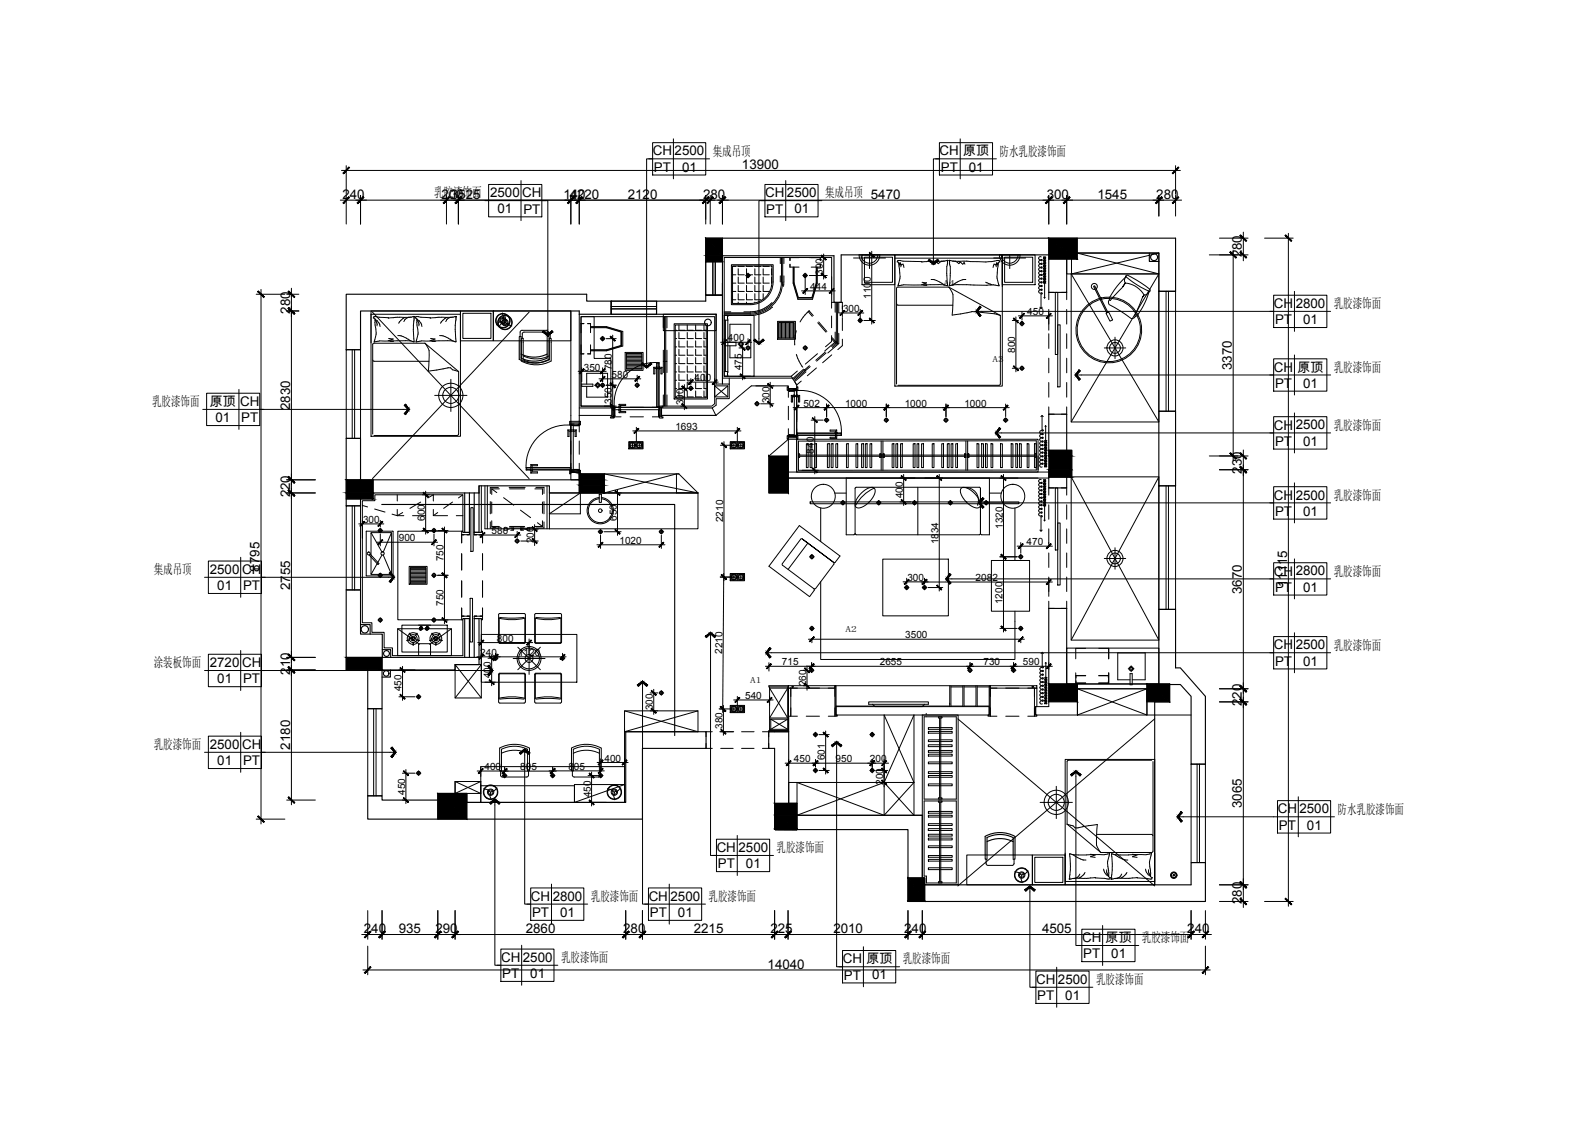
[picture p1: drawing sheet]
<svg xmlns="http://www.w3.org/2000/svg" width="420mm" height="297mm" viewBox="0 0 420 297" stroke-linecap="round" stroke-linejoin="round" font-family="sans-serif">
<defs><g id="words">
<g font-size="3.6">
<text x="188.6" y="41.2">集成吊顶</text>
<text x="264.5" y="41.2">防水乳胶漆饰面</text>
<text x="114.9" y="52.2">乳胶漆饰面</text>
<text x="218.3" y="52.2">集成吊顶 5470</text>
<text x="352.9" y="81.5">乳胶漆饰面</text>
<text x="352.9" y="98.3">乳胶漆饰面</text>
<text x="40.2" y="107.4">乳胶漆饰面</text>
<text x="352.9" y="113.6">乳胶漆饰面</text>
<text x="352.9" y="132.2">乳胶漆饰面</text>
<text x="40.7" y="151.8">集成吊顶</text>
<text x="352.9" y="152.3">乳胶漆饰面</text>
<text x="352.9" y="171.8">乳胶漆饰面</text>
<text x="40.7" y="176.5">涂装板饰面</text>
<text x="40.7" y="198.1">乳胶漆饰面</text>
<text x="353.9" y="215.2">防水乳胶漆饰面</text>
<text x="205.5" y="225.4">乳胶漆饰面</text>
<text x="156.3" y="238.3">乳胶漆饰面</text>
<text x="187.5" y="238.3">乳胶漆饰面</text>
<text x="302.1" y="249.2">乳胶漆饰面</text>
<text x="148.4" y="254.5">乳胶漆饰面</text>
<text x="238.8" y="254.8">乳胶漆饰面</text>
<text x="290" y="260.3">乳胶漆饰面</text>
</g>
<g font-size="3.5">
<text x="172.7" y="41.1">CH</text>
<text x="178.5" y="41.1">2500</text>
<text x="248.6" y="41.1">CH</text>
<text x="254.8" y="41.1">原顶</text>
<text x="173" y="45.4">PT</text>
<text x="180.5" y="45.4">01</text>
<text x="196.3" y="44.7">13900</text>
<text x="248.9" y="45.4">PT</text>
<text x="256.3" y="45.4">01</text>
<text x="90.6" y="52.6">240</text>
<text x="116.8" y="52.6">200</text>
<text x="119.3" y="52.6">3525</text>
<text x="129.7" y="52.2">2500</text>
<text x="138.2" y="52.2">CH</text>
<text x="149.1" y="52.6">140</text>
<text x="150.7" y="52.6">4220</text>
<text x="166.1" y="52.6">2120</text>
<text x="186" y="52.6">280</text>
<text x="202.5" y="52.2">CH</text>
<text x="208.2" y="52.2">2500</text>
<text x="276.9" y="52.6">300</text>
<text x="290.4" y="52.6">1545</text>
<text x="305.9" y="52.6">280</text>
<text x="131.6" y="56.5">01</text>
<text x="138.5" y="56.5">PT</text>
<text x="202.7" y="56.5">PT</text>
<text x="210.2" y="56.5">01</text>
<text x="328.6" y="68.1" transform="rotate(-90 328.6 68.1)">280</text>
<text x="76.7" y="82.9" transform="rotate(-90 76.7 82.9)">280</text>
<text x="337.1" y="81.5">CH</text>
<text x="342.8" y="81.4">2800</text>
<text x="337.3" y="85.7">PT</text>
<text x="344.8" y="85.7">01</text>
<text x="325.9" y="97.9" transform="rotate(-90 325.9 97.9)">3370</text>
<text x="337.1" y="98.3">CH</text>
<text x="343.2" y="98.3">原顶</text>
<text x="55.4" y="107.4">原顶</text>
<text x="63.6" y="107.4">CH</text>
<text x="337.3" y="102.6">PT</text>
<text x="344.8" y="102.6">01</text>
<text x="57" y="111.7">01</text>
<text x="63.9" y="111.7">PT</text>
<text x="76.7" y="108.5" transform="rotate(-90 76.7 108.5)">2830</text>
<text x="337.1" y="113.6">CH</text>
<text x="342.8" y="113.6">2500</text>
<text x="337.3" y="117.9">PT</text>
<text x="344.8" y="117.9">01</text>
<text x="328.6" y="125.3" transform="rotate(-90 328.6 125.3)">230</text>
<text x="76.7" y="131.6" transform="rotate(-90 76.7 131.6)">220</text>
<text x="337.1" y="132.1">CH</text>
<text x="337.3" y="136.4">PT</text>
<text x="342.8" y="132.1">2500</text>
<text x="344.8" y="136.4">01</text>
<text x="55.5" y="151.8">2500</text>
<text x="64" y="151.8">CH</text>
<text x="68.7" y="151.2" transform="rotate(-90 68.7 151.2)">8795</text>
<text x="337.1" y="152.2">CH</text>
<text x="340.5" y="155.3" transform="rotate(-90 340.5 155.3)">11115</text>
<text x="342.8" y="152.2">2800</text>
<text x="57.5" y="156.1">01</text>
<text x="64.3" y="156.1">PT</text>
<text x="76.7" y="156" transform="rotate(-90 76.7 156)">2755</text>
<text x="328.6" y="157.1" transform="rotate(-90 328.6 157.1)">3670</text>
<text x="337.3" y="156.5">PT</text>
<text x="344.8" y="156.5">01</text>
<text x="337.1" y="171.8">CH</text>
<text x="342.8" y="171.7">2500</text>
<text x="55.5" y="176.4">2720</text>
<text x="64" y="176.5">CH</text>
<text x="76.7" y="178.4" transform="rotate(-90 76.7 178.4)">210</text>
<text x="337.3" y="176">PT</text>
<text x="344.8" y="176">01</text>
<text x="57.5" y="180.7">01</text>
<text x="64.3" y="180.7">PT</text>
<text x="328.6" y="186.8" transform="rotate(-90 328.6 186.8)">220</text>
<text x="55.5" y="198.1">2500</text>
<text x="57.5" y="202.4">01</text>
<text x="64" y="198.1">CH</text>
<text x="64.3" y="202.4">PT</text>
<text x="76.7" y="198.3" transform="rotate(-90 76.7 198.3)">2180</text>
<text x="328.6" y="213.8" transform="rotate(-90 328.6 213.8)">3065</text>
<text x="338.1" y="215.2">CH</text>
<text x="343.8" y="215.2">2500</text>
<text x="338.4" y="219.5">PT</text>
<text x="345.8" y="219.4">01</text>
<text x="189.6" y="225.4">CH</text>
<text x="195.4" y="225.4">2500</text>
<text x="189.9" y="229.7">PT</text>
<text x="197.4" y="229.6">01</text>
<text x="140.5" y="238.3">CH</text>
<text x="146.2" y="238.3">2800</text>
<text x="171.6" y="238.3">CH</text>
<text x="177.4" y="238.3">2500</text>
<text x="328.6" y="239.1" transform="rotate(-90 328.6 239.1)">280</text>
<text x="140.8" y="242.5">PT</text>
<text x="148.2" y="242.5">01</text>
<text x="171.9" y="242.5">PT</text>
<text x="179.4" y="242.5">01</text>
<text x="96.3" y="246.8">240</text>
<text x="105.5" y="246.8">935</text>
<text x="115.2" y="246.8">290</text>
<text x="139.1" y="246.8">2860</text>
<text x="164.9" y="246.8">280</text>
<text x="183.6" y="246.8">2215</text>
<text x="203.8" y="246.8">225</text>
<text x="220.5" y="246.8">2010</text>
<text x="239.2" y="246.8">240</text>
<text x="275.7" y="246.8">4505</text>
<text x="286.3" y="249.2">CH</text>
<text x="292.5" y="249.2">原顶</text>
<text x="314.1" y="246.8">240</text>
<text x="132.6" y="254.4">CH</text>
<text x="138.3" y="254.4">2500</text>
<text x="203.1" y="256.2">14040</text>
<text x="223" y="254.8">CH</text>
<text x="229.2" y="254.8">原顶</text>
<text x="286.6" y="253.5">PT</text>
<text x="294" y="253.4">01</text>
<text x="132.9" y="258.7">PT</text>
<text x="140.3" y="258.7">01</text>
<text x="223.3" y="259.1">PT</text>
<text x="230.7" y="259.1">01</text>
<text x="274.1" y="260.2">CH</text>
<text x="279.9" y="260.2">2500</text>
<text x="274.4" y="264.5">PT</text>
<text x="281.9" y="264.5">01</text>
</g>
<g font-size="2.6">
<text x="214.4" y="76.8">444</text>
<text x="217.7" y="72.7" transform="rotate(-90 217.7 72.7)">300</text>
<text x="223" y="82.6">300</text>
<text x="230.4" y="79" transform="rotate(-90 230.4 79)">1100</text>
<text x="271.8" y="83.3">450</text>
<text x="192.6" y="90.3">400</text>
<text x="268.6" y="93.3" transform="rotate(-90 268.6 93.3)">800</text>
<text x="154.5" y="98">350</text>
<text x="161.8" y="100">580</text>
<text x="161.9" y="97.9" transform="rotate(-90 161.9 97.9)">780</text>
<text x="183.8" y="100.9">400</text>
<text x="196.3" y="98" transform="rotate(-90 196.3 98)">475</text>
<text x="161.9" y="106.8" transform="rotate(-90 161.9 106.8)">350</text>
<text x="180.8" y="107.3" transform="rotate(-90 180.8 107.3)">300</text>
<text x="203.6" y="106.6" transform="rotate(-90 203.6 106.6)">300</text>
<text x="212.5" y="107.6">502</text>
<text x="223.6" y="107.6">1000</text>
<text x="239.4" y="107.6">1000</text>
<text x="255.2" y="107.6">1000</text>
<text x="178.7" y="113.7">1693</text>
<text x="215.3" y="120" transform="rotate(-90 215.3 120)">840</text>
<text x="238.9" y="131.8" transform="rotate(-90 238.9 131.8)">400</text>
<text x="112.4" y="137.8" transform="rotate(-90 112.4 137.8)">600</text>
<text x="163.2" y="137.7" transform="rotate(-90 163.2 137.7)">650</text>
<text x="96" y="138.4">300</text>
<text x="105.5" y="143.2">900</text>
<text x="130.1" y="141.3">580</text>
<text x="141.2" y="143.7" transform="rotate(-90 141.2 143.7)">200</text>
<text x="163.9" y="143.9">1020</text>
<text x="191.3" y="138.1" transform="rotate(-90 191.3 138.1)">2210</text>
<text x="248.3" y="144" transform="rotate(-90 248.3 144)">1834</text>
<text x="265.3" y="139.9" transform="rotate(-90 265.3 139.9)">1320</text>
<text x="117.4" y="148.5" transform="rotate(-90 117.4 148.5)">750</text>
<text x="271.6" y="144.2">470</text>
<text x="240.1" y="153.7">300</text>
<text x="258.1" y="153.7">2082</text>
<text x="117.4" y="160.3" transform="rotate(-90 117.4 160.3)">750</text>
<text x="265.3" y="159.8" transform="rotate(-90 265.3 159.8)">1200</text>
<text x="127.1" y="173.5">240</text>
<text x="131.5" y="169.7">800</text>
<text x="137.1" y="173.5">1120</text>
<text x="191.1" y="173" transform="rotate(-89 191.1 173)">2210</text>
<text x="239.5" y="168.8">3500</text>
<text x="129.9" y="179.4" transform="rotate(-90 129.9 179.4)">400</text>
<text x="206.9" y="176">715</text>
<text x="232.8" y="176">2655</text>
<text x="260.2" y="176">730</text>
<text x="270.7" y="176">590</text>
<text x="106.3" y="182.9" transform="rotate(-90 106.3 182.9)">450</text>
<text x="197.2" y="184.9">540</text>
<text x="213.3" y="181.5" transform="rotate(-90 213.3 181.5)">260</text>
<text x="172.7" y="187.8" transform="rotate(-90 172.7 187.8)">300</text>
<text x="191.2" y="192.7" transform="rotate(-90 191.2 192.7)">380</text>
<text x="128.2" y="203.7">400</text>
<text x="137.7" y="203.8">805</text>
<text x="150.4" y="203.7">805</text>
<text x="159.9" y="201.5">400</text>
<text x="210.1" y="201.6">450</text>
<text x="218.2" y="201.1" transform="rotate(-90 218.2 201.1)">601</text>
<text x="221.1" y="201.6">950</text>
<text x="230.2" y="201.6">200</text>
<text x="233.7" y="207.5" transform="rotate(-90 233.7 207.5)">200</text>
<text x="107.2" y="210.2" transform="rotate(-90 107.2 210.2)">450</text>
<text x="156.3" y="210.9" transform="rotate(-90 156.3 210.9)">450</text>
</g>
<g font-size="2.2">
<text x="249.6" y="75.8">A4</text>
<text x="262.6" y="95.7">A3</text>
<text x="223.7" y="167.1">A2</text>
<text x="198.5" y="180.6">A1</text>
</g>
</g></defs>
<g fill="none" stroke="#000" stroke-width=".26">
<path d="M172.7 37.7h14v8.6h-14zM178.2 36.7v10.6M248.6 37.7h14v8.6h-14zM254.1 36.7v10.6M128.3 53.1h16.1M129.3 48.8h14.1v8.6h-14.1zM137.9 47.8v10.6M171.7 42h16M201.4 53.1h16.1M202.4 48.8h14v8.6h-14zM207.9 47.8v10.6M247.5 42h16.1"/>
<path d="M337 78.1h14.1v8.5h-14.1zM342.5 77.1v10.6M336 99.2h16.1M336 82.4h16.1M337 94.9h14.1v8.6h-14.1zM342.5 93.9v10.6M53.7 108.3h16M54.7 104h14v8.6h-14zM63.2 103v10.6M336 114.5h16.1M337 110.2h14.1v8.6h-14.1zM342.5 109.2v10.6"/>
<path d="M336 133h16.1M337 128.7h14.1v8.6h-14.1zM342.5 127.7v10.6M54.1 152.7h16.1M55.1 148.4h14.1v8.6h-14.1zM63.7 147.4v10.6M336 153.1h16.1M337 148.8h14.1v8.6h-14.1zM342.5 147.8v10.6M54.1 177.4h16.1M55.1 173.1h14.1v8.5h-14.1zM63.7 172.1v10.5"/>
<path d="M336 172.7h16.1M337 168.4h14.1v8.5h-14.1zM342.5 167.4v10.5M54.1 199h16.1M55.1 194.7h14.1v8.6h-14.1zM63.7 193.7v10.6M337 216h16.1M338 211.8h14.1v8.5h-14.1zM343.5 210.8v10.5M139.4 239.1h16.1M140.4 234.9h14.1v8.5h-14.1zM145.9 233.8v10.6"/>
<path d="M170.6 239.1h16.1M171.6 234.9h14v8.5h-14zM177.1 233.8v10.6M188.6 226.3h16.1M189.6 222h14v8.5h-14zM195.1 221v10.6M131.5 255.3h16.1M132.5 251h14.1v8.6h-14.1zM138 250v10.6M221.9 255.7h16.1M222.9 251.4h14.1v8.6h-14.1zM228.4 250.4v10.6"/>
<path d="M274.1 256.9h14.1v8.5h-14.1zM279.6 255.8v10.6M285.2 250.1h16.1M286.2 245.8h14.1v8.6h-14.1zM291.7 244.8v10.6M273.1 261.1h16.1"/>
</g>
<!-- layer: 0 -->
<g fill="none" stroke="#000" stroke-width=".26">
<path d="M143.4 53.1h1.5v35.4l-1.1-1-.2 .3 1.3 1 1.4-1-.3-.3-1.1 1M172.7 42h-1.6v55l-1.1-1.1-.3 .4 1.4 1 1.3-1-.2-.4-1.1 1.1M202.4 53.1h-1.6v37.6l-1.1-1-.3 .3 1.4 1.1 1.4-1.1-.3-.3-1.1 1M248.6 42h-1.6v27.6l-1.1-1-.3 .3 1.4 1 1.3-1-.2-.3-1.1 1M132.9 82.8a2.38 2.38 0 0 1 .1 2M133 84.8a2.48 2.48 0 0 0 1.9 .9M133.1 84.8a2.57 2.57 0 0 0-1.8 1.1M137.4 90.1v-1.1h.5v1.1M137.6 89v-1.1l.3-.5h6.6l.5 .2v1.4M144.8 90.1v-1.1h.5v1.1M258.6 82.4l1 1-.4 .3-1-1.3 1-1.4 .4 .3-1 1.1h78.4M284.8 99.2l1 1.1-.3 .2-1-1.3 1-1.4 .3 .3-1 1.1h52.2"/>
<path d="M68.7 108.3h39.3l-1 1.1 .3 .2 1-1.3-1-1.4-.3 .3 1 1.1M263.7 114.5l1 1.1-.3 .3-1-1.4 1-1.4 .3 .3-1 1.1h73.3M259.3 133l1 1.1-.3 .3-1-1.4 1-1.3 .3 .2-1 1.1h77.7M69.2 152.7h34.8l-1 1.1 .3 .3 1-1.4-1-1.4-.3 .3 1 1.1M250.6 153.1l1 1.1-.3 .3-1.1-1.4 1.1-1.4 .3 .3-1 1.1h86.4M69.2 177.4h60.8l-1 1 .4 .3 1-1.3-1-1.4-.4 .3 1 1.1M188 167.6l-1.1 1-.3-.3 1.4-1 1.3 1-.2 .3-1.1-1v58.7h1.6M203 172.7l1 1-.3 .3-1.1-1.3 1.1-1.4 .3 .3-1 1.1h134M69.2 199h35.2l-1 1.1 .4 .3 1-1.4-1-1.4-.4 .3 1 1.1M138.8 198.5l-1.1 1-.2-.3 1.3-1.1 1.4 1.1-.3 .3-1.1-1v40.6h1.6M170 180.5l-1.1 1-.3-.3 1.4-1.1 1.4 1.1-.3 .3-1.1-1v58.6h1.6M221.4 196.5l-1.1 1-.3-.3 1.4-1 1.3 1-.3 .3-1-1v59.2h1.5"/>
<path d="M130.9 211.7l-1 1-.3-.3 1.3-1.1 1.4 1.1-.3 .3-1.1-1v43.6h1.6M284.7 204.2l-1.1 1-.3-.3 1.4-1 1.3 1-.3 .3-1-1v45.9h1.5M311.8 216l1 1.1-.3 .3-1-1.4 1-1.3 .3 .3-1 1h25.2M260.7 226.1v1.2h.4v-1.2M260.9 227.3v1.1M268.1 226.1v1.2h.5v-1.2M268.3 227.3l-.1 1.3-.4 .3h-6.4l-.5-.5M268.5 230.5a2.44 2.44 0 0 1 1.8 1M270.4 231.4a2.4 2.4 0 0 0 0 2.1M272 230.4a2.52 2.52 0 0 1-1.7 1.1M272.5 234.7l-1.1 1-.3-.3 1.4-1.1 1.4 1.1-.3 .3-1.1-1v26.4h1.6"/>
<circle cx="133" cy="84.8" r="1.8"/>
<circle cx="133" cy="84.8" r="1.92"/>
<circle cx="133.1" cy="84.8" r=".85"/>
<circle cx="133.1" cy="84.8" r=".6"/>
<circle cx="270.3" cy="231.5" r=".84"/>
<circle cx="270.3" cy="231.4" r=".6"/>
<circle cx="270.3" cy="231.4" r="1.92"/>
<circle cx="270.3" cy="231.5" r="1.8"/>
</g>
<g fill="#000" stroke="#000" stroke-width=".26">
<path d="M90.7 53.7l.2 .1 1.4-1.7zM92.3 52.1l.2 .1-1.6 1.6z"/>
<path d="M92.3 44.2l-1.4 1.8 1.6-1.6zM92.3 44.2l-1.4 1.8-.2-.2z"/>
<path d="M96.1 52.1l-1.4 1.7 1.6-1.6zM96.1 52.1l-1.4 1.7-.2-.1z"/>
<path d="M96.1 52.1l-1.4 1.7 1.6-1.6zM96.1 52.1l-1.4 1.7-.2-.1z"/>
<path d="M150.2 53.7l.1 .1 1.5-1.7zM151.8 52.1l.1 .1-1.6 1.6z"/>
<path d="M150.2 53.7l.1 .1 1.5-1.7zM151.8 52.1l.1 .1-1.6 1.6z"/>
<path d="M154 52.1l-1.5 1.7 1.6-1.6zM154 52.1l-1.5 1.7-.1-.1z"/>
<path d="M154 52.1l-1.5 1.7 1.6-1.6zM154 52.1l-1.5 1.7-.1-.1z"/>
<path d="M187.4 52.1l-1.5 1.6 .1 .1zM187.4 52.1l.2 .1-1.6 1.6z"/>
<path d="M187.4 52.1l-1.5 1.6 .1 .1zM187.4 52.1l.2 .1-1.6 1.6z"/>
<path d="M191.8 52.1l-1.4 1.7 1.6-1.6zM191.8 52.1l-1.4 1.7-.1-.1z"/>
<path d="M191.8 52.1l-1.4 1.7 1.6-1.6zM191.8 52.1l-1.4 1.7-.1-.1z"/>
<path d="M276.6 53.7l.2 .1 1.4-1.7zM278.2 52.1l.2 .1-1.6 1.6z"/>
<path d="M276.6 53.7l.2 .1 1.4-1.7zM278.2 52.1l.2 .1-1.6 1.6z"/>
<path d="M282.9 52.1l-1.4 1.7 1.6-1.6zM282.9 52.1l-1.4 1.7-.1-.1z"/>
<path d="M282.9 52.1l-1.4 1.7 1.6-1.6zM282.9 52.1l-1.4 1.7-.1-.1z"/>
<path d="M305.7 53.7l.2 .1 1.4-1.7zM307.3 52.1l.2 .1-1.6 1.6z"/>
<path d="M305.7 53.7l.2 .1 1.4-1.7zM307.3 52.1l.2 .1-1.6 1.6z"/>
<path d="M310.2 45.8l.1 .2 1.5-1.8zM311.8 44.2l.1 .2-1.6 1.6z"/>
<path d="M311.8 52.1l-1.5 1.7 1.6-1.6zM311.8 52.1l-1.5 1.7-.1-.1z"/>
<path d="M68.2 77.1l1.6 1.6 .1-.2zM68.4 77l1.5 1.5-1.7-1.4z"/>
<path d="M76.4 77l-.2 .1 1.8 1.4zM76.2 77.1l1.8 1.4-.2 .2z"/>
<path d="M213.6 76.3l-1.1 1.3 1.2-1.2zM212.4 77.5l1.2-1.2-1.1 1.3z"/>
<path d="M217.4 72.2l-.1 .1 1.3 1.1zM217.3 72.3l1.3 1.1-.1 .1z"/>
<path d="M217.3 67.6l1.2 1.2 .1-.1zM217.4 67.5l1.2 1.2-1.3-1.1z"/>
<path d="M219.4 77.5l.1 .1 1.1-1.3zM220.6 76.3l.1 .1-1.2 1.2z"/>
<path d="M230 66.9l1.2 1.2 .1-.2zM230.1 66.8l1.2 1.1-1.3-1z"/>
<path d="M245.9 68.6l1.1 1-1.4-.7zM245.6 68.9l1.4 1v-.3z"/>
<path d="M247 69.6l1.3-.7-.2-.3zM247 69.6l1.3-.7-1.3 1z"/>
<path d="M325.4 66.7l1.6 1.6 .1-.2zM325.4 66.7l.2-.2 1.5 1.6z"/>
<path d="M328.1 62.3l1.7 1.4-1.6-1.6zM328.1 62.3l1.7 1.4-.1 .2z"/>
<path d="M328.1 66.7l1.6 1.6 .1-.2zM328.1 66.7l.1-.2 1.6 1.6z"/>
<path d="M340 62.3l1.6 1.6 .2-.2zM340 62.3l.2-.2 1.6 1.6z"/>
<path d="M76.2 81.5l1.6 1.6 .2-.1zM76.2 81.5l.2-.1 1.6 1.6z"/>
<path d="M76.2 81.5l1.6 1.6 .2-.1zM76.2 81.5l.2-.1 1.6 1.6z"/>
<path d="M143.8 87.5l1.1 1-1.3-.7zM143.6 87.8l1.3 1v-.3z"/>
<path d="M144.9 88.5l1.4-.7-.3-.3zM144.9 88.5l1.4-.7-1.4 1z"/>
<path d="M154.4 97.6l-1 1.3 1.2-1.2zM154.4 97.6l-1 1.3-.1-.2z"/>
<path d="M158.8 98.7l.1 .2 1.1-1.3zM160 97.6l.1 .1-1.2 1.2z"/>
<path d="M160 99.5l-1.1 1.4 1.2-1.2zM160 99.5l-1.1 1.4-.1-.2z"/>
<path d="M161.5 89l1.1 1.2 .2-.1zM161.6 88.9l1.2 1.2-1.3-1.1z"/>
<path d="M170 95.9l1.1 1.1-1.4-.7zM169.7 96.3l1.4 1v-.3z"/>
<path d="M171.1 97l1.3-.7-.2-.4zM171.1 97l1.3-.7-1.3 1z"/>
<path d="M192.1 89.9l-1 1.3 1.2-1.2zM192.1 89.9l-1 1.3-.1-.1z"/>
<path d="M196 98.9l-.2 .1 1.3 1.1zM195.8 99l1.3 1.1-.1 .1z"/>
<path d="M195.8 91.5l1.2 1.2 .1-.1zM195.8 91.5l.2-.1 1.1 1.2z"/>
<path d="M197.3 91.1l.1 .1 1.1-1.3zM198.5 89.9l.1 .1-1.2 1.2z"/>
<path d="M199.7 89.7l1.1 1-1.4-.7zM199.4 90l1.4 1.1v-.4z"/>
<path d="M200.8 90.7l1.4-.7-.3-.3zM200.8 90.7l1.4-.7-1.4 1.1z"/>
<path d="M223.4 82.1l-1.1 1.3 1.2-1.1zM223.4 82.1l-1.1 1.3-.1-.1z"/>
<path d="M226.9 83.3l.2 .1 1-1.3zM228.1 82.1l.2 .2-1.2 1.1z"/>
<path d="M230.1 84.1l-.1 .1 1.3 1.1zM230 84.2l1.3 1.1-.1 .1z"/>
<path d="M258.6 82.4l.6 1.3 .4-.3zM258.2 82.4h.4l.6 1.3z"/>
<path d="M259.2 81l.4 .3-1 1.1zM259.2 81l-1 1.4h.4z"/>
<path d="M268.3 96.8l-.2 .1 1.3 1zM268.1 96.9l1.3 1-.1 .2z"/>
<path d="M268.1 84.2l1.2 1.2 .1-.1zM268.1 84.2l.2-.1 1.1 1.2z"/>
<path d="M270.9 82.9l-1 1.3 1.2-1.2zM270.9 82.9l-1 1.3-.2-.1z"/>
<path d="M276.8 84.1l.2 .1 1-1.3zM278 82.9l.1 .1-1.1 1.2z"/>
<path d="M285.5 97.8l.3 .3-1 1.1zM285.5 97.8l-1 1.4h.3z"/>
<path d="M107 107.2l1 1.1-.7-1.4zM107.3 106.9l1 1.4h-.3z"/>
<path d="M108 108.3l-.7 1.3-.3-.2zM108 108.3l-.7 1.3 1-1.3z"/>
<path d="M161.6 106.8l-.1 .1 1.3 1.1zM161.5 106.9l1.3 1.1-.2 .1z"/>
<path d="M161.6 101.2l-.1 .2 1.3 1zM161.5 101.4l1.3 1-.2 .2z"/>
<path d="M161.5 101.4l1.1 1.2 .2-.2zM161.6 101.2l1.2 1.2-1.3-1z"/>
<path d="M169.1 99.5l-1.1 1.2 .1 .2zM169.1 99.5l.1 .2-1.1 1.2z"/>
<path d="M168.9 113.3l-1.1 1.3 1.2-1.1zM168.9 113.3l-1.1 1.3-.1-.1z"/>
<path d="M180.5 106.8l-.1 .1 1.3 1.1zM180.4 106.9l1.3 1.1-.1 .1z"/>
<path d="M180.4 102.2l1.2 1.2 .1-.2zM180.5 102l1.2 1.2-1.3-1z"/>
<path d="M183.3 100.4l-1 1.3 1.1-1.2zM183.3 100.4l-1 1.3-.2-.1z"/>
<path d="M188.4 101.6l.2 .1 1-1.3zM189.6 100.4l.2 .1-1.2 1.2z"/>
<path d="M190.9 117.2l1.2 1.2 .1-.1zM190.9 117.2l.1-.1 1.2 1.2z"/>
<path d="M195.6 113.3l-1.2 1.2 .2 .1zM195.6 113.3l.1 .2-1.1 1.1z"/>
<path d="M203.3 106.2l-.2 .1 1.3 1zM203.1 106.3l1.3 1-.1 .2z"/>
<path d="M203.1 101.5l1.2 1.2 .1-.1zM203.3 101.4l1.1 1.2-1.3-1.1z"/>
<path d="M211.3 107.2l-1 1.3 1.1-1.2zM211.3 107.2l-1 1.3-.2-.1z"/>
<path d="M214.9 110.6l1.2 1.2 .1-.1zM214.9 110.6l.1-.1 1.2 1.2z"/>
<path d="M219.2 107.2l-1.1 1.2 .1 .1zM219.2 107.2l.2 .1-1.2 1.2z"/>
<path d="M219.2 107.1l-1 1.4 1.2-1.2zM219.2 107.1l-1 1.4-.1-.2z"/>
<path d="M233.8 108.3l.2 .2 1-1.4zM235 107.1l.2 .2-1.2 1.2z"/>
<path d="M235 107.2l-1 1.3 1.2-1.2zM233.8 108.4l1.2-1.2-1 1.3z"/>
<path d="M249.6 108.4l.2 .1 1-1.3zM250.8 107.2l.1 .1-1.1 1.2z"/>
<path d="M250.8 107.2l-1 1.3 1.1-1.2zM250.8 107.2l-1 1.3-.2-.1z"/>
<path d="M263.7 114.5l.7 1.4 .3-.3zM263.4 114.5h.3l.7 1.4z"/>
<path d="M264.4 113.1l.3 .3-1 1.1zM264.4 113.1l-1 1.4h.3z"/>
<path d="M265.4 108.4l.1 .1 1.1-1.3zM266.6 107.2l.1 .1-1.2 1.2z"/>
<path d="M284.8 99.2l.7 1.3 .3-.2zM284.5 99.2h.3l.7 1.3z"/>
<path d="M325.6 119.7l-.2 .2 1.7 1.4zM325.4 119.9l1.7 1.4-.1 .2z"/>
<path d="M328.2 119.7l-.1 .2 1.7 1.4zM328.1 119.9l1.7 1.4-.1 .2z"/>
<path d="M76.2 126.2l1.8 1.4-1.6-1.6zM76.2 126.2l1.8 1.4-.2 .2z"/>
<path d="M76.2 126.2l1.8 1.4-1.6-1.6zM76.2 126.2l1.8 1.4-.2 .2z"/>
<path d="M76.2 129.7l1.6 1.6 .2-.2zM76.2 129.7l.2-.2 1.6 1.6z"/>
<path d="M76.2 129.7l1.6 1.6 .2-.2zM76.2 129.7l.2-.2 1.6 1.6z"/>
<path d="M96.4 137.9l-1.1 1.3 1.2-1.2zM96.4 137.9l-1.1 1.3-.1-.1z"/>
<path d="M100 139.1l.1 .1 1-1.3zM101.1 137.9l.2 .1-1.2 1.2z"/>
<path d="M112.1 139.7l-.1 .1 1.3 1.1zM112 139.8l1.3 1.1-.2 .1z"/>
<path d="M112 130.3l1.1 1.2 .2-.1zM112.1 130.2l1.2 1.2-1.3-1.1z"/>
<path d="M140.9 139.3l-.1 .1 1.3 1.1zM140.8 139.4l1.3 1.1-.1 .1z"/>
<path d="M162.8 140l-.1 .1 1.3 1.1zM162.7 140.1l1.3 1.1-.1 .1z"/>
<path d="M162.7 129.9l1.2 1.1 .1-.1zM162.8 129.7l1.2 1.2-1.3-1z"/>
<path d="M215 123.7l-.1 .2 1.3 1zM214.9 123.9l1.3 1-.1 .2z"/>
<path d="M238.6 132.1l-.2 .1 1.3 1.1zM238.4 132.2l1.3 1.1-.1 .1z"/>
<path d="M238.4 125.9l1.2 1.2 .1-.1zM238.4 125.9l.2-.1 1.1 1.2z"/>
<path d="M247.9 125.9l1.1 1.2 .1-.1zM247.9 125.9l.1-.1 1.1 1.2z"/>
<path d="M259.3 133l.7 1.4 .3-.3zM259 133h.3l.7 1.4z"/>
<path d="M260 131.7l.3 .2-1 1.1zM260 131.7l-1 1.3h.3z"/>
<path d="M264.9 125.9l1.1 1.2 .2-.1zM264.9 125.9l.1-.1 1.2 1.2z"/>
<path d="M328.1 123.5l1.6 1.6 .1-.2zM328.1 123.5l.1-.1 1.6 1.5z"/>
<path d="M328.1 123.5l1.6 1.6 .1-.2zM328.1 123.5l.1-.1 1.6 1.5z"/>
<path d="M101.1 142.8l-1 1.3 1.2-1.2zM100 144l1.1-1.2-1 1.3z"/>
<path d="M103 151.6l1 1.1-.7-1.4zM103.3 151.3l1 1.4h-.3z"/>
<path d="M104 152.7l-.7 1.4-.3-.3zM104 152.7l-.7 1.4 1-1.4z"/>
<path d="M114.2 144l.1 .1 1.1-1.3zM115.4 142.8l.1 .1-1.2 1.2z"/>
<path d="M116.9 151.6l1.4 1.1-1.2-1.2zM116.9 151.6l1.4 1.1-.2 .1z"/>
<path d="M116.9 139.8l1.2 1.2 .2-.1zM116.9 139.8l.2-.1 1.2 1.2z"/>
<path d="M116.9 151.6l1.2 1.2 .2-.1zM116.9 151.6l.2-.1 1.2 1.2z"/>
<path d="M128.2 140.9l-1.1 1.3 1.2-1.2zM127 142l1.2-1.1-1.1 1.3z"/>
<path d="M136.2 142l.1 .2 1.1-1.3zM137.4 140.9l.1 .1-1.2 1.2z"/>
<path d="M140.8 142.6l1.2 1.2 .1-.2zM140.9 142.5l1.2 1.1-1.3-1z"/>
<path d="M159.4 143.4l-1 1.4 1.1-1.2zM159.4 143.4l-1 1.4-.2-.2z"/>
<path d="M174.3 144.6l.1 .2 1.1-1.4zM175.5 143.4l.1 .2-1.2 1.2z"/>
<path d="M191 152l-.1 .1 1.3 1.1zM190.9 152.1l1.3 1.1-.1 .1z"/>
<path d="M190.8 152.1l1.2 1.2 .1-.1zM190.8 152.1l.2-.1 1.1 1.2z"/>
<path d="M240.4 153.2l-1 1.4 1.1-1.2zM239.2 154.4l1.2-1.2-1 1.4z"/>
<path d="M244 154.4l.1 .2 1-1.4zM245.1 153.2l.2 .2-1.2 1.2z"/>
<path d="M245.1 153.3l-1 1.3 1.2-1.2zM245.1 153.3l-1 1.3-.1-.1z"/>
<path d="M248 154.7l-.1 .2 1.2 1zM247.9 154.9l1.2 1-.1 .2z"/>
<path d="M250.6 153.1l.7 1.4 .3-.3zM250.2 153.1h.4l.7 1.4z"/>
<path d="M251.3 151.7l.3 .3-1 1.1zM251.3 151.7l-1.1 1.4h.4z"/>
<path d="M265 146.6l-.1 .1 1.3 1.1zM264.9 146.7l1.3 1.1-.2 .1z"/>
<path d="M264.9 146.7l1.1 1.2 .2-.1zM264.9 146.7l.1-.1 1.2 1.2z"/>
<path d="M270.6 143.8l-1 1.3 1.1-1.2zM270.6 143.8l-1 1.3-.2-.1z"/>
<path d="M276.8 145l.2 .1 1-1.3zM278 143.8l.1 .1-1.1 1.2z"/>
<path d="M276.8 154.5l.2 .1 1-1.3zM278 153.3l.1 .1-1.1 1.2z"/>
<path d="M76.2 173.2l1.8 1.4-1.6-1.6zM76.2 173.2l1.8 1.4-.2 .2z"/>
<path d="M76.2 173.2l1.8 1.4-1.6-1.6zM76.2 173.2l1.8 1.4-.2 .2z"/>
<path d="M76.2 176.5l1.6 1.6 .2-.2zM76.2 176.5l.2-.2 1.6 1.6z"/>
<path d="M76.2 176.5l1.6 1.6 .2-.2zM76.2 176.5l.2-.2 1.6 1.6z"/>
<path d="M105.8 176.7l1.2 1.2 .2-.2zM105.8 176.7l.2-.1 1.2 1.1z"/>
<path d="M116.9 163.5l1.4 1-1.2-1.2zM116.9 163.5l1.4 1-.2 .2z"/>
<path d="M127.9 173.1l-1.2 1.2 .1 .1zM127.9 173.1l.1 .1-1.2 1.2z"/>
<path d="M127.9 169.3l-1.1 1.3 1.2-1.2zM127.9 169.3l-1.1 1.3-.1-.1z"/>
<path d="M129 176.3l1 1.1-.6-1.4zM129.4 176l1 1.4h-.4z"/>
<path d="M130 177.4l-.6 1.3-.4-.3zM130 177.4l-.6 1.3 1-1.3z"/>
<path d="M129.6 179.8l-.2 .1 1.3 1.1zM129.4 179.9l1.3 1.1-.1 .1z"/>
<path d="M129.4 173.6l1.2 1.2 .1-.2zM129.4 173.6l.2-.1 1.1 1.1z"/>
<path d="M131.7 173.1l-1.1 1.3 1.2-1.2zM131.7 173.1l-1.1 1.3-.1-.1z"/>
<path d="M131.7 173.1l-1.1 1.3 1.2-1.2zM131.7 173.1l-1.1 1.3-.1-.1z"/>
<path d="M139.3 170.5l.2 .1 1-1.3zM140.5 169.3l.1 .1-1.1 1.2z"/>
<path d="M148.2 174.3l.1 .1 1.1-1.3zM149.4 173.1l.1 .1-1.2 1.2z"/>
<path d="M186.6 168.3l.3 .3 1.1-1zM186.6 168.3l1.4-1v.3z"/>
<path d="M188 167.6l1.3 .7-.2 .3zM188 167.3v.3l1.3 .7z"/>
<path d="M203 172.7l.7 1.3 .3-.3zM202.6 172.7h.4l.7 1.3z"/>
<path d="M203.7 171.3l.3 .3-1 1.1zM203.7 171.3l-1.1 1.4h.4z"/>
<path d="M204 175.6l-1.1 1.3 1.2-1.2zM204 175.6l-1.1 1.3-.1-.1z"/>
<path d="M213 176.6l-.1 .2 1.3 1zM212.9 176.8l1.3 1-.1 .1z"/>
<path d="M214.1 176.8l.1 .1 1.1-1.3zM215.3 175.6l.1 .1-1.2 1.2z"/>
<path d="M215.3 175.6l-1.1 1.3 1.2-1.2zM215.3 175.6l-1.1 1.3-.1-.1z"/>
<path d="M215.3 168.4l-1 1.3 1.2-1.1zM215.3 168.4l-1 1.3-.1-.1z"/>
<path d="M256 176.8l.1 .1 1.1-1.3zM257.2 175.6l.1 .1-1.2 1.2z"/>
<path d="M257.2 175.6l-1.1 1.3 1.2-1.2zM256 176.8l1.2-1.2-1.1 1.3z"/>
<path d="M265 165.6l-.1 .1 1.3 1.1zM264.9 165.7l1.3 1.1-.2 .1z"/>
<path d="M267.5 176.8l.1 .1 1.1-1.3zM268.7 175.6l.1 .1-1.2 1.2z"/>
<path d="M268.7 175.6l-1.1 1.3 1.2-1.2zM267.5 176.8l1.2-1.2-1.1 1.3z"/>
<path d="M269.4 169.6l.2 .1 1-1.3zM270.6 168.4l.1 .2-1.1 1.1z"/>
<path d="M276.8 176.8l.2 .1 1-1.3zM278 175.6l.1 .1-1.1 1.2z"/>
<path d="M103.4 197.9l1 1.1-.6-1.4zM103.8 197.6l1 1.4h-.4z"/>
<path d="M106 183.6l-.2 .2 1.4 1zM105.8 183.8l1.4 1-.2 .2z"/>
<path d="M137.5 199.2l.2 .3 1.1-1zM137.5 199.2l1.3-1.1v.4z"/>
<path d="M138.8 198.5l1.4 .7-.3 .3zM138.8 198.1v.4l1.4 .7z"/>
<path d="M168.6 181.2l.3 .3 1.1-1zM168.6 181.2l1.4-1.1v.4z"/>
<path d="M170 180.5l1.4 .7-.3 .3zM170 180.1v.4l1.4 .7z"/>
<path d="M172.4 187.4l-.1 .1 1.3 1.1zM172.3 187.5l1.3 1.1-.1 .1z"/>
<path d="M172.3 182.8l1.2 1.1 .1-.1zM172.3 182.8l.1-.2 1.2 1.2z"/>
<path d="M190.6 187l1.3 1-1.2-1.1zM190.6 187l1.3 1-.2 .2z"/>
<path d="M190.9 192.9l-.2 .1 1.4 1.1zM190.7 193l1.4 1.1-.2 .1z"/>
<path d="M190.7 187l1.2 1.2 .2-.1zM190.9 186.9l1.2 1.2-1.4-1.1z"/>
<path d="M195.6 184.5l-1 1.3 1.1-1.2zM195.6 184.5l-1 1.3-.2-.1z"/>
<path d="M203 185.7l.1 .1 1-1.3zM204.1 184.5l.2 .1-1.2 1.2z"/>
<path d="M212.9 180.8l1.2 1.2 .1-.1zM212.9 180.8l.1-.1 1.2 1.2z"/>
<path d="M217.8 193.8l1.2 1.2 .1-.2zM217.8 193.8l.1-.1 1.2 1.1z"/>
<path d="M220 197.2l.3 .3 1.1-1zM220 197.2l1.4-1v.3z"/>
<path d="M221.4 196.5l1.3 .7-.3 .3zM221.4 196.2v.3l1.3 .7z"/>
<path d="M328.1 181.5l1.7 1.4-1.6-1.6zM328.1 181.5l1.7 1.4-.1 .1z"/>
<path d="M328.1 181.5l1.7 1.4-1.6-1.6zM328.1 181.5l1.7 1.4-.1 .1z"/>
<path d="M328.1 184.9l1.6 1.6 .1-.1zM328.1 184.9l.1-.1 1.6 1.6z"/>
<path d="M328.1 184.9l1.6 1.6 .1-.1zM328.1 184.9l.1-.1 1.6 1.6z"/>
<path d="M68.4 215.8l-.2 .2 1.7 1.4zM68.2 216l1.7 1.4-.1 .1z"/>
<path d="M76.4 210.7l-.2 .2 1.8 1.4zM76.2 210.9l1.8 1.4-.2 .2z"/>
<path d="M104.4 199l-.6 1.4-.4-.3zM104.4 199l-.6 1.4 1-1.4z"/>
<path d="M106.7 211.1l1.3 1.1-1.1-1.2zM106.7 211.1l1.3 1.1-.1 .1z"/>
<path d="M106.7 204l1.2 1.2 .1-.2zM106.7 204l.2-.1 1.1 1.1z"/>
<path d="M127.7 203.3l-1 1.3 1.2-1.2zM127.7 203.3l-1 1.3-.2-.1z"/>
<path d="M129.6 212.4l.3 .3 1-1zM129.6 212.4l1.3-1.1v.4z"/>
<path d="M130.9 211.7l1.4 .7-.3 .3zM130.9 211.3v.4l1.4 .7z"/>
<path d="M134 203.3l-1.1 1.2 .1 .1zM134 203.3l.2 .1-1.2 1.2z"/>
<path d="M134 203.3l-1 1.3 1.2-1.2zM134 203.3l-1 1.3-.1-.1z"/>
<path d="M146.8 203.3l-1.2 1.2 .1 .1zM146.8 203.3l.1 .1-1.2 1.2z"/>
<path d="M146.8 203.2l-1.1 1.4 1.2-1.2zM146.8 203.2l-1.1 1.4-.1-.2z"/>
<path d="M156 211.6l-.1 .1 1.3 1.1zM155.9 211.7l1.3 1.1-.2 .1z"/>
<path d="M155.9 204.6l1.1 1.2 .2-.1zM156 204.5l1.2 1.2-1.3-1.1z"/>
<path d="M158.3 204.4l.1 .2 1.1-1.4zM159.5 203.2l.1 .2-1.2 1.2z"/>
<path d="M159.5 201l-1.1 1.3 1.2-1.2zM159.5 201l-1.1 1.3-.1-.1z"/>
<path d="M165.8 201l-1.2 1.2 .1 .1zM165.8 201l.1 .1-1.2 1.2z"/>
<path d="M209.2 201.2l-1.1 1.3 1.2-1.2zM209.2 201.2l-1.1 1.3-.1-.1z"/>
<path d="M216.3 201.2l-1.2 1.2 .1 .1zM216.3 201.2l.1 .1-1.2 1.2z"/>
<path d="M216.3 201.2l-1.1 1.3 1.2-1.2zM216.3 201.2l-1.1 1.3-.1-.1z"/>
<path d="M217.9 203.1l-.1 .2 1.3 1zM217.8 203.3l1.3 1-.1 .1z"/>
<path d="M230.1 202.4l.1 .1 1.1-1.3zM231.3 201.2l.1 .1-1.2 1.2z"/>
<path d="M230.1 202.4l.1 .1 1.1-1.3zM231.3 201.2l.1 .1-1.2 1.2z"/>
<path d="M233.4 203.1l-.1 .2 1.3 1zM233.3 203.3l1.3 1-.1 .1z"/>
<path d="M233.3 206.4l1.2 1.2 .1-.1zM233.3 206.4l.1-.1 1.2 1.2z"/>
<path d="M234.5 201.2l-1.1 1.3 1.2-1.2zM233.3 202.4l1.2-1.2-1.1 1.3z"/>
<path d="M283.3 204.9l.3 .3 1.1-1zM283.3 204.9l1.4-1v.3z"/>
<path d="M284.7 204.2l1.3 .7-.3 .3zM284.7 203.9v.3l1.3 .7z"/>
<path d="M311.8 216l.7 1.4 .3-.3zM311.5 216h.3l.7 1.4z"/>
<path d="M312.5 214.7l.3 .3-1 1zM312.5 214.7l-1 1.3h.3z"/>
<path d="M271.1 235.4l.3 .3 1.1-1zM271.1 235.4l1.4-1.1v.4z"/>
<path d="M272.5 234.7l1.4 .7-.3 .3zM272.5 234.3v.4l1.4 .7z"/>
<path d="M328.1 233.3l1.7 1.4-1.6-1.5zM328.1 233.3l1.7 1.4-.1 .2z"/>
<path d="M328.1 233.3l1.7 1.4-1.6-1.5zM328.1 233.3l1.7 1.4-.1 .2z"/>
<path d="M328.1 237.7l1.6 1.6 .1-.1zM328.1 237.7l.1-.1 1.6 1.6z"/>
<path d="M340.2 237.6l-.2 .1 1.8 1.5zM340 237.7l1.8 1.5-.2 .1z"/>
<path d="M96.4 247.9l.2 .2 1.4-1.8zM98 246.3l.2 .2-1.6 1.6z"/>
<path d="M98 255.7l-1.4 1.8 1.6-1.6zM98 255.7l-1.4 1.8-.2-.2z"/>
<path d="M101.8 246.3l-1.4 1.8 1.6-1.6zM101.8 246.3l-1.4 1.8-.2-.2z"/>
<path d="M101.8 246.3l-1.4 1.8 1.6-1.6zM101.8 246.3l-1.4 1.8-.2-.2z"/>
<path d="M116.5 246.3l-1.5 1.6 .1 .2zM116.5 246.3l.2 .2-1.6 1.6z"/>
<path d="M116.5 246.3l-1.5 1.6 .1 .2zM116.5 246.3l.2 .2-1.6 1.6z"/>
<path d="M121.1 246.3l-1.4 1.8 1.6-1.6zM121.1 246.3l-1.4 1.8-.2-.2z"/>
<path d="M121.1 246.3l-1.4 1.8 1.6-1.6zM121.1 246.3l-1.4 1.8-.2-.2z"/>
<path d="M164.7 247.9l.2 .2 1.4-1.8zM166.3 246.3l.1 .2-1.5 1.6z"/>
<path d="M164.7 247.9l.2 .2 1.4-1.8zM166.3 246.3l.1 .2-1.5 1.6z"/>
<path d="M170.7 246.3l-1.4 1.8 1.6-1.6zM170.7 246.3l-1.4 1.8-.2-.2z"/>
<path d="M170.7 246.3l-1.4 1.8 1.6-1.6zM170.7 246.3l-1.4 1.8-.2-.2z"/>
<path d="M204.1 247.9l.2 .2 1.4-1.8zM205.7 246.3l.1 .2-1.5 1.6z"/>
<path d="M204.1 247.9l.2 .2 1.4-1.8zM205.7 246.3l.1 .2-1.5 1.6z"/>
<path d="M209.2 246.3l-1.4 1.8 1.6-1.6zM209.2 246.3l-1.4 1.8-.2-.2z"/>
<path d="M209.2 246.3l-1.4 1.8 1.6-1.6zM209.2 246.3l-1.4 1.8-.2-.2z"/>
<path d="M239.4 247.9l.1 .2 1.5-1.8zM241 246.3l.1 .2-1.6 1.6z"/>
<path d="M239.4 247.9l.1 .2 1.5-1.8zM241 246.3l.1 .2-1.6 1.6z"/>
<path d="M244.7 246.3l-1.4 1.8 1.6-1.6zM244.7 246.3l-1.4 1.8-.1-.2z"/>
<path d="M244.7 246.3l-1.4 1.8 1.6-1.6zM244.7 246.3l-1.4 1.8-.1-.2z"/>
<path d="M315.8 246.3l-1.5 1.6 .1 .2zM315.8 246.3l.2 .2-1.6 1.6z"/>
<path d="M315.8 246.3l-1.5 1.6 .1 .2zM315.8 246.3l.2 .2-1.6 1.6z"/>
<path d="M319.6 255.7l-1.5 1.6 .1 .2zM319.6 255.7l.2 .2-1.6 1.6z"/>
<path d="M319.6 246.3l-1.4 1.8 1.6-1.6zM319.6 246.3l-1.4 1.8-.1-.2z"/>
</g>
<path d="M283.4 72.5h23.2v39.1h-23.2zM283.4 72.5l23.2 39.1M306.6 72.5l-23.2 39.1M98.5 82.6l41.5 44M140 82.6l-41.5 44M283.4 126.1h23.2v43.2h-23.2zM283.4 126.1l23.2 43.2M306.6 126.1l-23.2 43.2M253.4 190.1l52.1 44.2M305.5 190.1l-52.1 44.2" fill="none" stroke="#000" stroke-width=".26"/>
<g fill="none" stroke="#000" stroke-width=".26">
<path d="M197.3 72.9h1.3M197.9 72.2v1.3M212.4 72.9h1.2M213 72.2v1.3M225.8 68.2h8.5M227.8 67.4a2.21 2.21 0 0 0 2.2 2.2 2.21 2.21 0 0 0 2.3-2.2M230.1 67.4v3.6M232.8 67.4a2.74 2.74 0 0 1-2.8 2.7 2.74 2.74 0 0 1-2.7-2.7h5.5M262.9 68.2h8.5M264.9 67.4a2.21 2.21 0 0 0 2.2 2.2 2.21 2.21 0 0 0 2.3-2.2M267.2 67.4v3.6M269.9 67.4a2.74 2.74 0 0 1-2.8 2.7 2.74 2.74 0 0 1-2.7-2.7h5.5"/>
<path d="M158.8 89.6h1.3M159.4 89v1.2M165.4 93.2h4.8v4.8h-4.8zM165.7 93.5h4.1v4.1h-4.1zM165.7 97.4h4.1M165.7 97.1h4.1M165.7 96.7h4.1M165.7 96.4h4.1M165.7 96h4.1M165.7 95.7h4.1M165.7 95.3h4.1M165.7 95h4.1"/>
<path d="M165.7 94.6h4.1M165.7 94.3h4.1M165.7 93.9h4.1M165.7 93.6h4.1M197.3 92h1.3M197.9 91.4v1.3M205.7 85h4.8v4.7h-4.8zM206 85.3h4.1v4.1h-4.1zM206.1 85.3v4.1M206.4 85.3v4.1M206.8 85.3v4.1M207.1 85.3v4.1"/>
<path d="M207.5 85.3v4.1M207.8 85.3v4.1M208.2 85.3v4.1M208.5 85.3v4.1M208.9 85.3v4.1M209.2 85.3v4.1M209.6 85.3v4.1M209.9 85.3v4.1M212.4 92h1.3M213.1 91.4v1.3M227 84.8h1.2M227.6 84.1v1.3"/>
<path d="M269.8 97.4h1.2M269.8 85.6h1.2M270.4 85v1.2M270.4 96.8v1.2M292.2 92h5.7M295 89.2v5.7M115 104.6h8.5M119.3 100.3v8.5M158.8 101.9h1.3M159.4 101.3v1.2M166.4 116.8h3.8v1.9h-3.8zM166.5 117h3.5v1.6h-3.5z"/>
<path d="M166.7 117.8h1.3M167.3 117.1v1.3M168 101.9h1.2M168.2 117v1.6M168.5 117.8h1.3M168.6 101.3v1.2M169.2 117.1v1.3M182.2 102.7h1.2M182.8 102.1v1.2M193.2 116.8h3.8v1.9h-3.8zM193.4 117h3.4v1.6h-3.4zM193.5 117.8h1.3"/>
<path d="M194.2 117.1v1.3M195.1 117v1.6M195.4 117.8h1.2M196 117.1v1.3M199.7 106.8h1.2M200.3 106.2v1.2M218.1 111.1h1.2M218.7 110.5v1.3M233.9 111.1h1.2M234.5 110.5v1.3M249.7 111.1h1.2M250.3 110.5v1.3"/>
<path d="M265.4 111.1h1.3M266.1 110.5v1.3M100.6 139.7v1.3M114.8 139.7v1.3M214.3 132.8h55.3v.4h-55.3zM222.4 133h1.3M223 132.4v1.2M231.9 133h1.2M232.5 132.4v1.2M241.4 133h1.2M242 132.4v1.2M250.8 133h1.3"/>
<path d="M251.5 132.4v1.2M260.3 133h1.2M260.9 132.4v1.2M100 140.3h1.2M100 152.2h1.2M100.6 151.6v1.2M108.3 149.8h4.7v4.7h-4.7zM108.6 150.1h4.1v4.1h-4.1zM108.6 154.2h4.1M108.6 153.8h4.1M108.6 153.5h4.1M108.6 153.1h4.1"/>
<path d="M108.6 152.8h4.1M108.6 152.4h4.1M108.6 152.1h4.1M108.6 151.7h4.1M108.6 151.4h4.1M108.6 151h4.1M108.6 150.7h4.1M108.6 150.3h4.1M114.2 140.3h1.3M114.2 152.2h1.3M114.8 151.6v1.2M136.2 143.1h1.2"/>
<path d="M136.8 142.5v1.2M158.3 140.7h1.2M158.9 140v1.3M174.4 140.7h1.2M175 140v1.3M193.2 151.7h3.8v1.9h-3.8zM193.4 151.9h3.4v1.5h-3.4zM193.5 152.7h1.3M194.2 152v1.3M195.1 151.9v1.5M195.4 152.7h1.2M196 152v1.3"/>
<path d="M214.2 147.3h1.2M214.8 146.7v1.2M239.3 155.4h1.2M239.9 154.8v1.2M244 155.4h1.3M244.6 154.8v1.2M269.4 147.3h1.3M270.1 146.7v1.2M292.2 147.7h5.7M295 144.9v5.7M100 164h1.2M100.6 163.4v1.2"/>
<path d="M114.2 164h1.3M114.8 163.4v1.2M130.5 174.1h1.3M131.1 173.5v1.3M135.8 174.2h8.4M137 171.2l6 5.9M140 170v8.4M143 171.2l-6 5.9M148.2 174.1h1.3M148.8 173.5v1.3M214.1 177.3h1.3M214.2 166.2h1.2"/>
<path d="M214.7 176.7v1.2M214.8 165.6v1.3M256 177.3h1.3M256.7 176.7v1.2M267.6 177.3h1.2M268.2 176.7v1.2M269.4 166.2h1.3M270.1 165.6v1.3M110.1 184.3h1.3M110.8 183.7v1.2M174.4 183.3h1.2M175 182.6v1.3"/>
<path d="M193.2 186.6h3.8v1.9h-3.8zM193.4 186.8h3.4v1.5h-3.4zM193.5 187.5h1.3M194.2 186.9v1.3M195.1 186.8v1.5M195.4 187.5h1.2M196 186.9v1.3M215.2 194.3h1.2M215.8 193.7v1.2M230.1 194.3h1.3M230.8 193.7v1.2M110.1 204.5h1.3"/>
<path d="M110.8 203.9v1.2M132.9 205.1h1.2M133.5 204.5v1.3M145.6 205.1h1.2M146.2 204.5v1.3M158.3 205.1h1.3M158.9 204.5v1.3M215.2 203.8h1.2M215.8 203.2v1.2M230.1 203.8h1.3M230.8 203.2v1.2M275.2 212.2h8.5"/>
<path d="M279.5 208v8.5M310.3 231.5h.5M310.6 231.3v.4"/>
<circle cx="197.9" cy="72.9" r=".37"/>
<circle cx="197.9" cy="72.9" r=".48"/>
<circle cx="213" cy="72.9" r=".37"/>
<circle cx="213" cy="72.9" r=".48"/>
<circle cx="159.4" cy="89.6" r=".48"/>
<circle cx="159.4" cy="89.6" r=".37"/>
<circle cx="197.9" cy="92" r=".37"/>
<circle cx="197.9" cy="92" r=".48"/>
<circle cx="213" cy="92" r=".37"/>
<circle cx="213" cy="92" r=".48"/>
<circle cx="227.6" cy="84.8" r=".48"/>
<circle cx="227.6" cy="84.8" r=".37"/>
<circle cx="270.4" cy="97.4" r=".48"/>
<circle cx="270.4" cy="85.6" r=".48"/>
<circle cx="270.4" cy="85.6" r=".37"/>
<circle cx="270.4" cy="97.4" r=".37"/>
<circle cx="295" cy="92" r="1.43"/>
<circle cx="295" cy="92" r="2.13"/>
<circle cx="119.3" cy="104.6" r="2.13"/>
<circle cx="119.3" cy="104.6" r="3.2"/>
<circle cx="159.4" cy="101.9" r=".37"/>
<circle cx="159.4" cy="101.9" r=".48"/>
<circle cx="167.3" cy="117.8" r=".79"/>
<circle cx="167.3" cy="117.8" r=".62"/>
<circle cx="168.6" cy="101.9" r=".37"/>
<circle cx="168.6" cy="101.9" r=".48"/>
<circle cx="169.1" cy="117.8" r=".79"/>
<circle cx="169.1" cy="117.8" r=".62"/>
<circle cx="182.8" cy="102.7" r=".37"/>
<circle cx="182.8" cy="102.7" r=".48"/>
<circle cx="194.2" cy="117.8" r=".79"/>
<circle cx="194.2" cy="117.8" r=".62"/>
<circle cx="196" cy="117.8" r=".79"/>
<circle cx="196" cy="117.8" r=".62"/>
<circle cx="200.3" cy="106.8" r=".48"/>
<circle cx="200.3" cy="106.8" r=".37"/>
<circle cx="218.7" cy="111.1" r=".48"/>
<circle cx="218.7" cy="111.1" r=".37"/>
<circle cx="234.5" cy="111.1" r=".37"/>
<circle cx="234.5" cy="111.1" r=".48"/>
<circle cx="250.3" cy="111.1" r=".37"/>
<circle cx="250.3" cy="111.1" r=".48"/>
<circle cx="266.1" cy="111.1" r=".37"/>
<circle cx="266.1" cy="111.1" r=".48"/>
<circle cx="223" cy="133" r=".48"/>
<circle cx="223" cy="133" r=".37"/>
<circle cx="232.5" cy="133" r=".48"/>
<circle cx="232.5" cy="133" r=".37"/>
<circle cx="242" cy="133" r=".37"/>
<circle cx="242" cy="133" r=".48"/>
<circle cx="251.4" cy="133" r=".48"/>
<circle cx="251.4" cy="133" r=".37"/>
<circle cx="260.9" cy="133" r=".37"/>
<circle cx="260.9" cy="133" r=".48"/>
<circle cx="100.6" cy="140.3" r=".37"/>
<circle cx="100.6" cy="140.3" r=".48"/>
<circle cx="100.6" cy="152.2" r=".37"/>
<circle cx="100.6" cy="152.2" r=".48"/>
<circle cx="114.8" cy="140.3" r=".48"/>
<circle cx="114.8" cy="152.2" r=".48"/>
<circle cx="114.8" cy="140.3" r=".37"/>
<circle cx="114.8" cy="152.2" r=".37"/>
<circle cx="136.8" cy="143.1" r=".37"/>
<circle cx="136.8" cy="143.1" r=".48"/>
<circle cx="158.9" cy="140.6" r=".48"/>
<circle cx="158.9" cy="140.6" r=".37"/>
<circle cx="175" cy="140.6" r=".37"/>
<circle cx="175" cy="140.6" r=".48"/>
<circle cx="194.2" cy="152.6" r=".79"/>
<circle cx="194.2" cy="152.6" r=".62"/>
<circle cx="196" cy="152.6" r=".79"/>
<circle cx="196" cy="152.6" r=".62"/>
<circle cx="214.8" cy="147.3" r=".48"/>
<circle cx="214.8" cy="147.3" r=".37"/>
<circle cx="239.9" cy="155.4" r=".48"/>
<circle cx="239.9" cy="155.4" r=".37"/>
<circle cx="244.6" cy="155.4" r=".37"/>
<circle cx="244.6" cy="155.4" r=".48"/>
<circle cx="270.1" cy="147.3" r=".37"/>
<circle cx="270.1" cy="147.3" r=".48"/>
<circle cx="295" cy="147.7" r="1.43"/>
<circle cx="295" cy="147.7" r="2.13"/>
<circle cx="100.6" cy="164" r=".48"/>
<circle cx="100.6" cy="164" r=".37"/>
<circle cx="114.8" cy="164" r=".37"/>
<circle cx="114.8" cy="164" r=".48"/>
<circle cx="131.1" cy="174.1" r=".37"/>
<circle cx="131.1" cy="174.1" r=".48"/>
<circle cx="140" cy="174.2" r="3.2"/>
<circle cx="140" cy="174.2" r="2.74"/>
<circle cx="140" cy="174.2" r="1.05"/>
<circle cx="148.8" cy="174.1" r=".48"/>
<circle cx="148.8" cy="174.1" r=".37"/>
<circle cx="214.7" cy="177.3" r=".37"/>
<circle cx="214.7" cy="177.3" r=".48"/>
<circle cx="214.8" cy="166.2" r=".48"/>
<circle cx="214.8" cy="166.2" r=".37"/>
<circle cx="256.6" cy="177.3" r=".37"/>
<circle cx="256.6" cy="177.3" r=".48"/>
<circle cx="268.2" cy="177.3" r=".48"/>
<circle cx="268.2" cy="177.3" r=".37"/>
<circle cx="270.1" cy="166.2" r=".48"/>
<circle cx="270.1" cy="166.2" r=".37"/>
<circle cx="110.7" cy="184.3" r=".48"/>
<circle cx="110.7" cy="184.3" r=".37"/>
<circle cx="175" cy="183.3" r=".48"/>
<circle cx="175" cy="183.3" r=".37"/>
<circle cx="194.2" cy="187.5" r=".79"/>
<circle cx="194.2" cy="187.5" r=".62"/>
<circle cx="196" cy="187.5" r=".79"/>
<circle cx="196" cy="187.5" r=".62"/>
<circle cx="215.8" cy="194.3" r=".37"/>
<circle cx="215.8" cy="194.3" r=".48"/>
<circle cx="230.8" cy="194.3" r=".48"/>
<circle cx="230.8" cy="194.3" r=".37"/>
<circle cx="110.7" cy="204.5" r=".48"/>
<circle cx="110.7" cy="204.5" r=".37"/>
<circle cx="133.5" cy="205.1" r=".37"/>
<circle cx="133.5" cy="205.1" r=".48"/>
<circle cx="146.2" cy="205.1" r=".37"/>
<circle cx="146.2" cy="205.1" r=".48"/>
<circle cx="158.9" cy="205.1" r=".37"/>
<circle cx="158.9" cy="205.1" r=".48"/>
<circle cx="215.8" cy="203.8" r=".48"/>
<circle cx="215.8" cy="203.8" r=".37"/>
<circle cx="230.8" cy="203.8" r=".37"/>
<circle cx="230.8" cy="203.8" r=".48"/>
<circle cx="279.5" cy="212.2" r="2.13"/>
<circle cx="279.5" cy="212.2" r="3.2"/>
<circle cx="310.6" cy="231.5" r=".86"/>
<circle cx="310.6" cy="231.5" r=".71"/>
<circle cx="310.6" cy="231.5" r=".65"/>
<circle cx="310.6" cy="231.5" r=".16"/>
<circle cx="310.6" cy="231.5" r=".07"/>
</g>
<!-- layer: 0 -->
<path d="M137.4 95a8.2 8.2 0 0 0 7.9 0M137.4 90.1v4.9M137.9 93.7a7.7 7.7 0 0 0 6.9 0M137.9 90.1v4.6a7.7 7.7 0 0 0 6.9 0v-4.6M145.3 90.1v4.9M101 133.4h77.5v61.2M260.6 221.2a8.2 8.2 0 0 1 7.9 0l.1 4.9M260.7 221.3v4.8M261.1 222.6a7.7 7.7 0 0 1 6.9 0M268 221.5a7.7 7.7 0 0 0-6.9 0v4.6M268.1 221.6v4.5" fill="none" stroke="#000" stroke-width=".3"/>
<g fill="none" stroke="#000" stroke-width=".3">
<path d="M91.6 77.8h63.6v1.9h6.5v3.4h-8.4v-.8h-57.9v10.2h-3.8zM191.1 78.1h-4.4v1.6h-13v3.4h15.8v18.5M191.1 63v4.6M191.1 74.9v26.7M277.5 63v14.3h4.7v-8.8M285 66.9h21.6v10.1h4.4v-14h-124.3v6.2h4.4v-1.6h29.6v12.4h1.9v-12.6h54.9M285 63v5.5h-7.5M304.1 66.9v2.3h2.5M91.6 116h3.8v10.9h57.9v-1.6h6.6v5.1h-14.5v-1.9h-18.7v1.9h-28v1.6h-3.3v1.8h-3.8zM188.4 107.9h-13.4v2h14.5M277.5 119.1h6.1v7.1h-6.1M282.2 119.1v-9.5h-4.7v11"/>
<path d="M306.6 108.8h4.4v19.7h-4.4zM91.6 132h3.8M91.6 126.9h3.8M98.7 126.9v3.5M123 130.4v10.4h1.2v-10.4M125.5 130.4v10.4h1.2M126.7 128.5v12.3M153.3 126.9v3.5M203.4 120.6v9.8h5.2v-9.8M274.7 120.6v3.6M277.5 124.2v4.9h4.7v-2.9M125.5 140.8h1.2"/>
<path d="M91.6 173.9h9.5M95.4 165.2h2.5v2.5M101.1 173.9v3.3h-9.5v-21.2h3.8v11.7h5.7v6.2h25.6M101.1 171.8h2.3v2.1M103.3 177.2v1.9h-2.2M123 173.9v-10.3h1.2v10.3M125.5 173.9v-10.3h1.2v10.3M126.7 173.9v1.9h-6.3v1.4h-19.3v10.3h-3.8v-10.3M277.5 180.9h7.6v4.8M282.2 180.9v-20h-4.7v24.8M303.5 185.7v-4.8h6v4.8h-4v48.3h-60.8M306.6 180.9v-19.7h4.4v15.5h1.3l6.6 7.5v17.9h-3.8v-17.9l-2.8-3.1h-2.8"/>
<path d="M115.8 211.6h-14.7v-1.1h-3.8v6.2h72.7v-18.7h16.8v-4.5h-21.2v18.7h-42.1M120.4 206.7v3.2h3.1v6.8M120.4 209.9h-4.6v6.8M204.9 212.5h6v3.1M208.7 212.5v-19h-5.3v4.5h1.5l.1 21.4h35.2v18.9M210.9 215.6h33.1v16.6M210.9 215.6v3.8M240.2 232.2h4.5v6.2M305.5 234h9.6v-5.8h3.8v10.2h-78.5"/>
<circle cx="305.4" cy="68" r=".92"/>
<circle cx="187.3" cy="85.3" r=".88"/>
<circle cx="96.5" cy="166.5" r=".96"/>
<circle cx="102.2" cy="178.1" r=".73"/>
<circle cx="102.3" cy="172.9" r=".77"/>
</g>
<g fill="#000" stroke="#000" stroke-width=".26">
<path d="M205 219.4h5.9zM205.1 219.4h5.8zM240.3 238.4h4.4z"/>
<path d="M186.7 63l4.4 4.6v-4.6zM186.7 63l4.4 4.6h-4.4z"/>
<path d="M186.7 67.6l4.4 1.6v-1.6zM186.7 67.6l4.4 1.6h-4.4z"/>
<path d="M277.5 63l7.5 5.5v-5.5zM277.5 63l7.5 5.5h-7.5z"/>
<path d="M277.5 119.1l6.1 1.5v-1.5zM277.5 119.1l6.1 1.5h-6.1z"/>
<path d="M91.6 126.9l7.1 3.5v-3.5zM91.6 126.9l7.1 3.5h-7.1z"/>
<path d="M91.6 130.4l7.1 1.6v-1.6zM91.6 130.4l7.1 1.6h-7.1z"/>
<path d="M153.3 125.3l6.6 1.6v-1.6zM153.3 125.3l6.6 1.6h-6.6z"/>
<path d="M153.3 126.9l6.6 1.4v-1.4zM153.3 126.9l6.6 1.4h-6.6z"/>
<path d="M153.3 128.3l6.6 2.1v-2.1zM153.3 128.3l6.6 2.1h-6.6z"/>
<path d="M203.4 120.6l5.2 9.8v-9.8zM203.4 120.6l5.2 9.8h-5.2z"/>
<path d="M277.5 120.6l6.1 3.6v-3.6zM277.5 120.6l6.1 3.6h-6.1z"/>
<path d="M277.5 124.2l6.1 2v-2zM277.5 124.2l6.1 2h-6.1z"/>
<path d="M91.6 173.9l9.5 3.3v-3.3zM91.6 173.9l9.5 3.3h-9.5z"/>
<path d="M277.5 180.9l7.6 4.8v-4.8zM277.5 180.9l7.6 4.8h-7.6z"/>
<path d="M303.5 180.9l6 4.8v-4.8zM303.5 180.9l6 4.8h-6z"/>
<path d="M115.8 209.9l7.7 6.8v-6.8zM115.8 209.9l7.7 6.8h-7.7z"/>
<path d="M204.9 212.5l6 3.1v-3.1zM204.9 212.5l6 3.1h-6z"/>
<path d="M204.9 215.6l6 3.7v-3.7zM204.9 215.6l6 3.7h-6z"/>
<path d="M204.9 219.3h6zM204.9 219.3h6z"/>
<path d="M204.9 219.3h6zM204.9 219.3h6z"/>
<path d="M205 219.3l5.9 .1zM205 219.3l5.9 .1z"/>
<path d="M205 219.4h5.9zM205 219.4h5.9z"/>
<path d="M205 219.4h5.9zM205 219.4h5.9z"/>
<path d="M205 219.4h5.9zM205 219.4h5.9zM205 219.4h5.9z"/>
<path d="M205.1 219.4h5.8zM205.1 219.4h5.8zM205.1 219.4h5.8z"/>
<path d="M240.2 232.2l4.5 6.1v-6.1zM240.2 232.2l4.5 6.1h-4.5z"/>
<path d="M240.2 238.3h4.5zM240.2 238.3h4.5z"/>
<path d="M240.2 238.3h4.5zM240.2 238.3h4.5z"/>
<path d="M240.3 238.3l4.4 .1zM240.3 238.3l4.4 .1z"/>
<path d="M240.3 238.4h4.4zM240.3 238.4h4.4z"/>
<path d="M240.3 238.4h4.4zM240.3 238.4h4.4zM240.3 238.4h4.4z"/>
<path d="M240.3 238.4h4.4zM240.3 238.4h4.4zM240.3 238.4h4.4z"/>
<path d="M240.4 238.4h4.3zM240.4 238.4h4.3z"/>
</g>
<g fill="none" stroke="#000" stroke-width=".26">
<path d="M282.2 68.3h1.3v4.2h-1.3zM283.5 72.5h23.1v-5.6h-21.6l21.6 5.6M306.6 66.9l-23.1 5.6M210.8 116.2h63.9v8.7h-63.9zM211.3 116.7l62.9-.1v7.7l-62.9 .1zM213.4 117.4h.4v6.3h-.4zM214.3 117.4h.5v6.3h-.5zM215.6 117.4h.4v6.3h-.4zM218.9 117.4h.5v6.3h-.5zM219.9 117.4h.5v6.3h-.5zM221.1 117.4h.5v6.3h-.5zM224 117.4h.4v6.3h-.4z"/>
<path d="M226.5 117.4h.4v6.3h-.4zM228 117.4h.4v6.3h-.4zM229 117.4h.4v6.3h-.4zM230.2 117.4h.4v6.3h-.4zM233.1 116.6v7.8M233.6 116.6v7.8M236 117.4h.5v6.3h-.5zM237 117.4h.5v6.3h-.5zM238.3 117.4h.4v6.3h-.4zM241.6 117.4h.5v6.3h-.5zM242.6 117.4h.5v6.3h-.5zM243.8 117.4h.5v6.3h-.5z"/>
<path d="M246.6 117.4h.5v6.3h-.5zM249.2 117.4h.4v6.3h-.4zM250.6 117.4h.5v6.3h-.5zM251.6 117.4h.5v6.3h-.5zM252.9 117.4h.4v6.3h-.4zM255.6 116.7v7.7M256 116.7v7.7M258.5 117.4h.5v6.3h-.5zM259.7 117.4h.5v6.3h-.5zM260.7 117.4h.5v6.3h-.5zM262.2 117.4h.5v6.3h-.5zM264.7 117.4h.5v6.3h-.5z"/>
<path d="M267.5 117.4h.5v6.3h-.5zM268.8 117.4h.4v6.3h-.4zM269.8 117.4h.4v6.3h-.4zM271.8 117.4h.4v6.3h-.4zM273.7 117.4h.5v6.3h-.5zM273.9 120v.9M274 120h.2v.9h-.2M128.3 128.5v11.4h56.4v-9.5h-39.4M128.9 128.5v11.4M144.7 128.5v11.4M145.3 135.9l8.3-5.5v5.5zM145.4 130.4v9.5"/>
<path d="M159.9 125.3l24.8 5.1h-25M179 125.3l-19.1 5.1v-5.1h19.7M211.5 120.1v.9M211.5 120.1h-.2v.9h.2M211.6 120.4h21.2M211.6 120.7h21.2M232.8 120.1h.3v.9h-.3zM233.9 120.1h-.3v.9l.3-.1M233.9 120.4h21.3M233.9 120.7h21.3M233.9 120.1v.8M255.2 120.1h.4v.9l-.4-.1"/>
<path d="M255.2 120.1v.8M256 120.1h.3v.9h-.3zM256.3 120.4h17.6M256.3 120.7h17.6M120.4 175.8h7v8.8h-7zM120.4 175.8l7 8.8M127.4 175.8l-7 8.8M165.2 188h19.5v5.5h-19.5zM165.2 192.7v19.5M165.2 188l19.5 5.5M184.7 188l-19.5 5.5M203.6 192.9h5"/>
<path d="M203.6 190.2h5M203.6 181.7v11.5M203.9 190.2v2.7l4.5-2.7v2.7zM208.4 181.7v8.2l-4.8-7.9h5M208.4 182l-4.8 7.9h5M208.6 181.7h-5.2v-.3h5.2v12.1h-5.2v-.3h5.2M208.6 182h.6v7.4h-.6zM208.7 189.4v4.1M220.9 181.4h.3v7.7h.3v.3h-.6zM221.2 186.8h30.1M221.2 181.4h40.5M241.8 189.1l-7.9 17.9"/>
<path d="M244 189.1h9.5v44.9h-8.8v-1.8h-.7v-16.6h-33.1l23-8.6M244.5 189.6h8.5v21.8h-8.5zM245.1 189h.1M245.6 197h6.3v.5h-6.3zM245.6 199.5h6.3v.5h-6.3zM245.6 198.5h6.3v.5h-6.3zM245.6 193.5h6.3v.4h-6.3zM245.6 192.4h6.3v.5h-6.3zM245.6 195.7h6.3v.5h-6.3zM248.3 189.8l.9 .1v-.3h-.9v.2M248.6 189.9v21.2M248.9 189.9v21.2"/>
<path d="M251.3 181.4v5.5M251.6 181.7h3.2M251.6 186.8h3.2M251.6 181.4v5.5M254.8 181.4v5.5M255.1 181.7h3.1M255.1 186.8h3.1M255.1 181.4v5.5M258.2 181.4v5.5M258.5 181.7h3.2M258.5 186.8h3.2M258.5 181.4v5.5"/>
<path d="M261.7 181.4h.3v8h-.6v-.3h.3zM273.7 182h.6v4.9h-.3v2.2h.3v.3h-.6zM285.1 182.2h18.4v6.9h-18.4zM285.1 182.2l18.4 6.9M303.5 182.2l-18.4 6.9M120.4 206.7h6.8v5.5h-3.7v-2.3h-3.1zM120.4 206.7l6.8 3.2h-3.7M127.2 207.5v4.7h38v-4.7h-13.2v4.7l13.2-4.7M127.2 207.8h24.8M127.2 206.7l-6.8 3.2M208.7 207h2.2v5.5h-2.2zM210.9 207h23v-17.9l7.9 17.9"/>
<path d="M210.9 207l23 8.6M233.9 207v8.6M233.9 207l7.9 8.6M233.9 207h7.9M241.8 207l-7.9 8.6M244.5 211.9h8.5v21.7h-7.9v-1.9h-.6zM245.6 219.2h6.3v.5h-6.3zM245.6 205.1h6.3v.5h-6.3zM245.6 204.1h6.3v.5h-6.3zM245.6 207.3h6.3v.5h-6.3zM245.6 201.5h6.3v.5h-6.3zM245.6 215.6h6.3v.5h-6.3z"/>
<path d="M245.6 214.6h6.3v.5h-6.3zM245.6 217.9h6.3v.4h-6.3zM248.3 211.1h.9v.3h-.9v-.3M248.3 212.1l.1 .1M248.3 212.1v-.2h.9v.3M248.4 212.2h.8M248.6 212.2v21M248.9 212.2v21M245.6 227.3h6.3v.5h-6.3zM245.6 226.3h6.3v.5h-6.3zM245.6 229.5h6.3v.5h-6.3zM245.6 223.7h6.3v.5h-6.3z"/>
<path d="M245.6 221.7h6.3v.5h-6.3zM245.6 220.7h6.3v.4h-6.3zM248.3 233.3l.9-.1v.4h-.9v-.3"/>
</g>
<g fill="none" stroke="#000" stroke-width=".26">
<path d="M161.7 79.7h12v3.4h-12zM186.7 69.2h4.4v8.9h-4.4zM188.6 69.2v8.9M189.2 69.2v8.9M306.6 77h4.4v31.8h-4.4zM308.5 77v31.8M309.2 77v31.8M91.6 92.5h3.8v23.5h-3.8zM93.2 92.5v23.5M93.8 92.5v23.5M161.7 81.1h12M161.7 81.7h12"/>
<path d="M91.6 133.8h3.8v22.2h-3.8zM93.2 133.8v22.2M93.8 133.8v22.2M306.6 128.5h4.4v32.7h-4.4zM308.5 128.5v32.7M309.2 128.5v32.7M97.3 187.5h3.8v23h-3.8zM98.9 187.5v23M99.5 187.5v23M315.1 202.1h3.8v26.1h-3.8zM316.7 202.1v26.1M317.4 202.1v26.1"/>
</g>
<g fill="none" stroke="#000" stroke-width=".26">
<path d="M212.1 76.9h8.9M213 73.2v4.7M214.1 72.9h4.8M214.1 68.1h4.8M217.9 67.2v6.6M220 73.2v4.7M228.8 67.4h2.8M230.6 66.5v19.2M151 82.3v29.1h2.3v-1.5M153 98.2h7.4M153.3 83.1v26.8M153.9 97.3v3.6"/>
<path d="M159.4 97.3v3.6M160.4 89.6h2.6M162.1 88.6v19.8M168.6 99.3v1.6M175.5 83.1h14v4.4h-14zM190.7 90.5h8.2M191.6 89.6v.9M195.5 92h1.5M195.5 99.5h3.1M196.5 91.1v9.4M197.9 89.6v1.5M221.9 82.8h6.7"/>
<path d="M222.9 80.9v2.8M227.6 81.8v2.9M228.6 84.8h3M267.8 84.8h1.6M267.8 97.4h1.6M268.8 83.8v14.5M269.4 83.5h9M270.4 82.6v2.1M277.5 82.6v4.7M153.3 107.9h8.6v2h-8.6M158.5 100.2h11M159.9 107.4h3.1"/>
<path d="M160.4 101.9h2.6M167.4 114h28.6M168.4 113v3.8M180.1 107.4h1M180.1 102.7h1.7M181.1 101.7v6.7M181.8 101.1h8.2M182.8 100.1v1.6M189.1 100.1v4.8M190.6 117.8h3.5M191.1 100h18.5l1.2 1.8v1h-2.2v-.7h-9.8l-9.4 7.8-1-2 1.1-.7v-1.7h3.4v-3.9h-3.4M191.6 116.8v36.8"/>
<path d="M192.9 100v1.6M195.1 113v3.8M200 102.1h4.7M201.2 106.8h3.5M203.8 101.1v6.6M208.6 116.2v8.7h68.9M209.8 107.8h57.2M210.8 106.9v4.7M214.6 111.1h3.2M215.6 110.2v15.1M218.7 106.8v3.4M234.5 106.8v3.4"/>
<path d="M250.3 106.9v3.3M266.1 106.9v3.3M94.9 138.6h6.7M95.9 137.6v4.8M100.6 137.6v1.8M111.8 130.9h1.8M112.6 129.9v11.4M117.6 139.4v25.6M137.8 140h4.6M141.4 138.8v5.5M151 124.9h2.3v2h-2.3zM160.8 130.4h3.5"/>
<path d="M163.4 129.5v12.1M179 125.3h.6l5.1 5.1h-5.7zM203.4 120.6l5.2-4.4h2.2v8.7M208.6 126.4h68.9M212.2 124.4h4.3M217.1 134.3v9M220.9 130.4h3M238.1 132.8h2.9M239.1 125.5v8.2M248.5 125.5v30.8M261.8 130.4h3.1M265.5 125.5v41.7"/>
<path d="M268.5 134.4v13.9M99.7 143.4h16.1M100.6 141.3v3.1M111.7 140.3h2.8M114.8 141.3v3.1M115.8 140.3h2.7M115.8 152.2h2.7M126.7 141.5h11.1M127.7 141.5v1M136.8 140.6v1.6M137.8 143.1h4.6M157.9 144.1h18"/>
<path d="M158.9 141.6v3.5M159.8 140.7h4.5M175 141.6v3.5M190.5 152.6l3.9 .1M190.6 152.7h3.5M191.5 151.7l-.3 36.7M217.1 153.9v20.5h51.4v-12.7M238.9 153.9h39.5M239.9 153v1.5M244.6 153v1.5M245.6 155.4h3.8M264.6 147.3h4.5"/>
<path d="M269.1 144.5h9.3M270.1 143.5v2.8M277.5 143.5v1M277.5 153v4.7M105.6 177.2h4.2M106.5 176.3v9M115.8 164h2.7M126.4 170h14.5M127.4 169v4.7M129.1 174.1h1.1M130.1 173.2v8.2M130.2 173.7h19.6"/>
<path d="M131.1 172.8v.9h-4.9M140 169v4.2M148.8 172.8v.9M202.5 176.2h75.9M203.4 175.3v2.2M212.6 177.3h1.2M213.5 176.1v6.5M213.9 169.1h57.1M214.7 175.3v2.2M214.8 169.1v.9M256.7 175.3v.9M264.6 166.2h4.5"/>
<path d="M268.2 175.3v2.2M270.1 169.1v.9M277.5 175.3v1.7M105.6 184.3h4.2M128.3 180.4h2.7M172 183.3h2M172 188h2M173 182.3v6.7M190.3 187.5h3.8M190.5 187.5h.9M190.5 193.5h3.6M191.4 186.6v7.9"/>
<path d="M194.1 185.1h10.5M195.1 184.2v2.4M203.6 184.2v2.4M212.6 181.4h1.2M216.7 194.3h2.7M218.5 193.4v11.3M221.2 186.9h40.5v2.2h-40.5zM241.8 189.1v26.5M244 189.1v26.5M251.3 186.3h.1M277.5 185.7v1.2h-3.5v2.2h11.1v-3.4M285.1 182.2h18.4v6.9h11.6"/>
<path d="M285.1 180.9h18.4M106.5 204.5h3.3M106.5 211.6h1M107.4 203.6v9M126.3 203.9h8.2M127.2 203v2.4M132.6 204h14.6M133.5 203v1.2M145.3 203.9h14.6M146.2 202.9v1.3M155.6 205.1h2.6M155.6 212.2h4.7"/>
<path d="M156.5 204.2v9M158 201.7h8.2M158.9 200.7v3.5M165.2 200.7v1M207.7 201.9h24M208.7 200.9v1M215.8 200.9v2M216.7 203.8h2.7M230.8 201.9h4.3M230.8 200.9v2.4M231.7 203.8h3.2M233 207h.9"/>
<path d="M233.9 203.8v4.3M233.9 200.9v4.8"/>
<circle cx="158.8" cy="135.1" r=".48"/>
</g>
<g fill="none" stroke="#000" stroke-width=".26">
<path d="M210 70.7v4.2l1.2 3.9h3.7l1.2-3.9v-4.2M210.1 70.7v4.1l1.1 3.9h3.6l1.2-3.9v-4.1M228.1 67.4h8.7v7.9h-8.7zM228.7 68h7.4v6.7h-7.4zM236.8 67.4h28.4v34.7h-28.4zM236.8 68.3h28.4v7.5M237.6 75.9l-.4 .4v25.3M237.6 75.9h13.4M237.6 75.6h.1M237.8 69.9l.3 .2 .1-.6 .2 1.1M237.8 68.9h-.3l-.1 .4 .5 .3M237.8 69.6l.4 3.6"/>
<path d="M237.9 69.6l.6 .4 .4-.1 .2 .4M238.1 73.3l-.5 2.3M238.6 75.4l-1 .2M239 75.3l-.4 .1M239 75.3l6.2 .2M239.1 70.3l.1 .4M244 74.7l1.2 .1M245.2 74.8l-1.4 .5M246.2 75.3l-1.8 .1h.8M246.2 75.3l3.8 .1M246.4 73.9l.9 .1M246.6 69.9l.3-.4 .3 .4"/>
<path d="M247.3 74l.5 .2M247.8 74.2l2 1.1M248.3 69.1l-1.1 .8M249.8 69l-.6 .1-1 .6-.2-.3M250 75.4h.2M250.6 70.1l-.1 2.2 .2 3.1v.2l-.5-.2M250.7 69.2l-.1 .9M250.7 75.6h-.1M250.8 68.9l-6.9 .4-6.1-.4M250.8 68.9l-.1 .3M251 75.9a4.5 4.5 0 0 1 1.1 4l-.2 3.4 5.4-.9 5.8 .6M251 75.9l13.7 7.5-.1 18.3-.3 .2h-26.7"/>
<path d="M251.2 69.5l.1 .6M251.2 75.6h.1M251.3 69.2l-.1 .3M251.3 70.1l.2 2.2-.2 3.3M251.7 75.4l-.4 .2M252.2 69l.6 .1M252.8 69.1l.9 .6 .2-.3M252.8 74.9l-.7 .4M252.8 69.1l-1.5-.3-.2 .1 .1 .3M252.8 69.1l3.7 .1a33.5 33.5 0 0 0 7.9-.3l.2 .4-.5 .3M253.2 74.6l-.4 .3M253.6 69.1l1.1 .8"/>
<path d="M254.1 74.2l-.9 .4M254.6 74l-.5 .2M255.3 69.9l-.2-.4-.4 .4M255.5 73.9l-.9 .1M255.7 75.3l6.4 .1M255.7 75.3l-4 .1M260.8 74.6l1.7 .7M262.1 75.4h1.2M262.8 70.3l-.1 .4M263.3 75.4l1 .2M264.1 69.6l-.3 3.7 .5 2.3M264.1 69.6l-.6 .4-.5-.1-.2 .4"/>
<path d="M264.1 69.9l-.3 .2-.1-.6-.1 1.1M264.3 75.6h.1M265.2 67.4h8.7v7.9h-8.7zM265.8 68h7.4v6.7h-7.4zM275.5 68a.45 .45 0 0 0-.6 .2 .45 .45 0 0 0 .2 .6 .45 .45 0 0 0 .6-.2l-.1 .4a.48 .48 0 0 0-.6 0 .48 .48 0 0 0 0 .7 .48 .48 0 0 0 .7-.1l-.1 .3a.48 .48 0 0 0-.6 0 .48 .48 0 0 0 0 .7 .48 .48 0 0 0 .6 0v.3a.47 .47 0 0 0-.7 .1 .47 .47 0 0 0 .1 .6 .47 .47 0 0 0 .6 0v.3a.48 .48 0 0 0-.7 .1 .48 .48 0 0 0 .1 .6 .48 .48 0 0 0 .7 0l-.1 .3a.47 .47 0 0 0-.7 0 .47 .47 0 0 0 .1 .7 .47 .47 0 0 0 .6-.1l.2 .3-.2 .1a.47 .47 0 0 0-.7 0 .47 .47 0 0 0 .1 .7 .47 .47 0 0 0 .6-.1v.3a.48 .48 0 0 0-.7 .1 .48 .48 0 0 0 .1 .7 .48 .48 0 0 0 .7-.1l-.1 .3a.48 .48 0 0 0-.6 0 .48 .48 0 0 0 0 .7 .48 .48 0 0 0 .6 0v.3a.47 .47 0 0 0-.7 0 .47 .47 0 0 0 .1 .7 .47 .47 0 0 0 .6-.1l.1 .4-.3-.1v3.7M276.2 78.7l.2 .1M276.5 67.9l.2 .2-.6-.1 .6 .5-.6-.1 .6 .5-.6-.1 .6 .6-.6-.2 .6 .6-.6-.1 .6 .5-.6-.1 .6 .6-.6-.2 .6 .6-.6-.2 .6 .6-.6-.1 .6 .5-.6-.1 .6 .5-.6-.1 .6 .6-.6-.2 .6 .6-.6-.2 .6 .6-.6-.1 .6 .5-.6-.1 .6 .5-.6-.1 .6 .6-.6-.2 .3 .3v3.8M276.5 78.7l-.1 .1M289.7 75.7l-.2-.1-.1 .2 3.4 6.9 .3-.1-3.4-6.9M290 76.4a.79 .79 0 0 0-.1-1.3 .79 .79 0 0 0-1.1 .6 .79 .79 0 0 0 .9 .8M297 76l-3.3 3.5-.1-.3M297.8 73l.4-.2a22.5 22.5 0 0 1 6.1 3.9v.3l-.2 .1a16.6 16.6 0 0 1-3.4 6.5h-.3a1.03 1.03 0 0 1-1.1 .6l-2.8-1.9-3-1.7a1.28 1.28 0 0 1 0-1.5v-.2a18.3 18.3 0 0 1 4.4-5.7z"/>
<path d="M297.9 73.2l3 2.2 3.2 1.7-.5 .6-.9 .3a6.4 6.4 0 0 0-5-3.1l-.7 1.1 .7-1.1-.2-.8zM302.3 78.7l-2.1 4.8 .2 .1M302.3 78.7l.4-.7-.4 .7M98.2 82.3h23.6v33.1h-23.6zM98.2 90.6v-7.5h23.6v7.5M98.6 91.1v23.7M98.6 95.2l.4 .3M99 95.6h14.5M99 90.4h.1M99.2 85.4l.2 1.2M99.2 84.7l.5 .8 .1 .7M99.2 84.4l1.1 1.1"/>
<path d="M99.2 84.4v1M99.4 86.6l.1 .4M99.4 87l.1 1.4M99.5 88.5l-.5 1.9M100 90.2l-1 .2M100.3 83.9l2.4 .1M100.3 83.9l-.4-.1a.72 .72 0 0 0-1.2 .3l.5 .3M100.3 85.5l.3 .9M102.8 89.5l1.2 .2-1.3 .4M105.1 83.9l-2.3 .1M105.1 83.9h.6M105.2 88.8h1l1.3 .6"/>
<path d="M105.7 83.9h2.3M106.1 84.7l-.6 .8M107.2 84l-1.1 .7M107.3 90.1l2.2 .3M107.3 90.1l-7.3 .2M107.5 89.5l.5 .2M108 89.7l.7 .5M108 83.9l-.5 .3-.7 .9M108.6 83.9h-.6M108.8 83.9h-.8M109.2 83.8l-.4 .1M109.4 86.1v1.6"/>
<path d="M109.4 87.8l.2 2.5M109.5 90.4h.1M109.5 90.2v.2M109.6 83.8l-.2 2.3M109.7 83.8h.1M109.7 83.7l-.5 .1M109.7 83.7v.1M110.1 90.4h.1M110.3 85.4l.1 1.2M110.3 84.7l.5 .8v.7M110.3 83.7l-.3 .1-.2 .3 .5 .3M110.3 83.7l3.5 .3"/>
<path d="M110.3 84.4v1M110.3 84.4l.6 .5 .7 1M110.5 86.6l.1 1.5M110.6 88.1l-.5 2.3M111.1 90.2l-1 .2M111.6 85.9v.5M112.4 90.8a4.5 4.5 0 0 1 1.1 4l-.2 3.4 3.9-.6M112.4 90.8h-13.4l-.4 .3M112.4 90.8l8.9 7.5M113.9 89.5l1.2 .2-1.3 .4M114.1 90.2l-3 .1M116.1 83.9h.7"/>
<path d="M116.2 83.9l-2.4 .1M116.3 88.8l.9 .1M117.2 97.6l.6-.2a1.84 1.84 0 0 1 2.2 .5l1.3 .4M117.2 88.8l1.4 .6M117.6 84.3l-1 1.2M118.2 84.6l-.3 .5M118.3 84l-.7 .3M118.4 90.1l-4.2 .1M118.4 90.1l2.2 .3v-.2M118.6 89.5l.5 .2M119.1 89.7l.7 .5M119.7 83.9h-.6l-.9 .7"/>
<path d="M119.9 83.9h-3.1M120.3 83.8l-.4 .1M120.5 87.8l.2 2.5M120.6 84.7l-.1 3M120.8 83.8h-.5M120.8 83.8l-.2 .9M121.3 98.3v16.5l-.2 .3-22.1 .1M121.8 82.3h8.7v7.8h-8.7zM122.5 82.9h7.4v6.6h-7.4zM130.5 82.3h20.5v7.8h-20.5zM138.4 94.1a7.7 7.7 0 0 0 6.9 0M138.7 87.8l-.5 .3v1.4"/>
<path d="M138.7 87.8h6.4l.4 .3 .1 1.4M145.8 95.5a8.2 8.2 0 0 1-7.9 0v-6h.5v5.7a7.8 7.8 0 0 0 6.9 0v-5.7h.5v6M156.2 86.5h4.3l3.9 1.2v3.8l-3.9 1.1h-4.3M156.2 86.7h4.2l3.9 1.1v3.6l-3.9 1.1h-4.2M237.3 80.4l.3 .3h14.5M263.1 83l1.6 .4M275.1 81.3a.32 .32 0 0 0 .3 .3 .32 .32 0 0 0 .4-.3M292.6 82.8l.7-.3 1.1 2.1-.7 .4zM275.4 110.2a.32 .32 0 0 1 .3-.3 .32 .32 0 0 1 .3 .3M275.7 110.1v3.6l.3 .1-.1 .2a.48 .48 0 0 0-.7 0 .48 .48 0 0 0 .1 .7 .48 .48 0 0 0 .6 0l.1 .1a.29 .29 0 0 1-.2 .2 .29 .29 0 0 1-.3-.1 .46 .46 0 0 0-.3 .7 .46 .46 0 0 0 .7 0l.1 .1a.2 .2 0 0 1-.1 .3 .2 .2 0 0 1-.3-.1 .45 .45 0 0 0-.4 .6 .45 .45 0 0 0 .7 .1v.3a.48 .48 0 0 0-.7 .1 .48 .48 0 0 0 .1 .7 .48 .48 0 0 0 .6-.1l.1 .1a.29 .29 0 0 1-.2 .3 .29 .29 0 0 1-.3-.2 .47 .47 0 0 0-.3 .7 .47 .47 0 0 0 .7 .1v.3a.47 .47 0 0 0-.7 0 .47 .47 0 0 0 .1 .7 .47 .47 0 0 0 .6-.1l.1 .1a.2 .2 0 0 1-.1 .3 .2 .2 0 0 1-.3-.1 .46 .46 0 0 0-.4 .6 .46 .46 0 0 0 .7 .1l.1 .2a.29 .29 0 0 1-.2 .2 .29 .29 0 0 1-.3-.1 .47 .47 0 0 0-.3 .7 .47 .47 0 0 0 .7 0l.1 .1a.25 .25 0 0 1-.2 .3 .25 .25 0 0 1-.3-.2 .46 .46 0 0 0-.3 .7 .46 .46 0 0 0 .7 .1l.1 .1a.2 .2 0 0 1-.1 .2 .2 .2 0 0 1-.3-.1 .43 .43 0 0 0-.5 .5 .43 .43 0 0 0 .7 .3M276.5 112.8l.1-.2 .2 .2M276.7 112.6v3.8l-.4 .3 .7-.1-.7 .5 .7-.1-.7 .5 .7-.1-.7 .6 .7-.2-.7 .6 .7-.1-.7 .5 .7-.1-.7 .5 .7-.1-.7 .6 .7-.2-.7 .6 .7-.1-.7 .5 .7-.1-.7 .5 .7-.1-.7 .5 .7-.1-.7 .6 .7-.1-.7 .5 .7-.1-.7 .5 .7-.1-.7 .6 .7-.2-.7 .6 .7-.2-.3 .3"/>
<path d="M129.7 138v1.7h2.2M129.7 132.7v3.2M130.1 137.8v1.5h2M130.1 129.3l1.3 1M130.1 129.3h2M130.1 129.3v1.5M130.1 132.8v3M131.9 128.9h-2.2v1.6M133.2 131.6l2.7 2M134.2 139.7h-.7v.1M134.2 139.9l.5 .1M134.7 139.7h4.3"/>
<path d="M134.7 128.9h4.3M134.8 139.3h4M134.8 129.3h4M135.8 139.7v.1M135.9 139.9l-.5 .1M135.9 139.7h.1M137.7 134.9l2.7 2M137.7 139.9l.5 .1M137.7 139.7h.1M137.8 139.7v.1M139.5 139.7h.7v.1M139.5 139.9l-.6 .1"/>
<path d="M141.5 139.3h2M141.5 129.3h2v1.5M141.8 128.9h2.1v1.6M142.2 138.3l1.3 1M143.5 132.8v3M143.5 137.8v1.5M143.9 138v1.7h-2.1M143.9 132.7v3.2M158.5 131.9a3.2 3.2 0 0 0-2.4 4.8 3.2 3.2 0 0 0 5.4 0 3.2 3.2 0 0 0-2.4-4.8M158.5 131.6a3.5 3.5 0 0 0-2.6 5.3 3.5 3.5 0 0 0 5.9 0 3.5 3.5 0 0 0-2.7-5.3M158.6 130.7h.5v2.2h-.5zM226.2 129.2l.4-.3h32.5l.3 .3"/>
<path d="M226.2 129.2v11.9M228 130.4a3.5 3.5 0 0 1 3.2-1.4 1.84 1.84 0 0 1-.2 2.5 4.9 4.9 0 0 1-4.2 2.8 1.57 1.57 0 0 1-.1-2.3zM231.2 129.1a10.7 10.7 0 0 0-4.8 4.5M242.8 128.9v12.6M254.3 129.2a2.15 2.15 0 0 1 2.6 .5 4.5 4.5 0 0 1 2.4 4.3 1.82 1.82 0 0 1-2.5-.3 5 5 0 0 1-2.6-4.3zM255 129a3.4 3.4 0 0 1 3.6 4.6M275.5 126.9a.44 .44 0 0 0-.6 .1 .44 .44 0 0 0 .1 .6 .44 .44 0 0 0 .6 0l.2 .1-.2 .2a.47 .47 0 0 0-.7 0 .47 .47 0 0 0 .1 .7 .47 .47 0 0 0 .6-.1v.4a.48 .48 0 0 0-.7 0 .48 .48 0 0 0 .1 .7 .48 .48 0 0 0 .7-.1l-.1 .4a.48 .48 0 0 0-.6 0 .48 .48 0 0 0 0 .7 .48 .48 0 0 0 .7-.1l-.1 .3a.46 .46 0 0 0-.7 .1 .46 .46 0 0 0 .4 .7l.4-.1-.1 .3a.47 .47 0 0 0-.6 0 .47 .47 0 0 0 0 .7 .47 .47 0 0 0 .6 0l.2 .2-.2 .1a.48 .48 0 0 0-.7 .1 .48 .48 0 0 0 .1 .6 .48 .48 0 0 0 .7 0l-.1 .3a.48 .48 0 0 0-.6 0 .48 .48 0 0 0 0 .6 .48 .48 0 0 0 .6 0v.4a.47 .47 0 0 0-.7 0 .47 .47 0 0 0 .1 .7 .47 .47 0 0 0 .6-.1v.3a.47 .47 0 0 0-.7 .1 .47 .47 0 0 0 .1 .6 .47 .47 0 0 0 .6 0l.1 .3h-.3v3.6M276.2 137.6l.2 .2M276.5 126.8l.2 .3-.6-.2 .6 .5-.6-.1 .6 .6-.6-.2 .6 .6-.6-.1 .6 .5-.6-.1 .6 .5-.6-.1 .6 .6-.6-.2 .6 .6-.6-.1 .6 .5-.6-.1 .6 .6-.6-.2 .6 .6-.6-.2 .6 .6-.6-.1 .6 .5-.6-.1 .6 .5-.6-.1 .6 .6-.6-.2 .6 .6-.6-.1 .6 .5-.6-.1 .3 .3v3.8M276.5 137.6l-.1 .2M97.9 146.5l2.4 2.6-.3 .2-2.3-2.5M98.2 140.9h5.4v11h-5.4z"/>
<path d="M98.2 140.9l2.9 5.1M101.1 146.8l-2.9 5.1M101.4 146.8l2.2 5.1M103.6 140.9l-2.2 5.1M133.5 140.1v.2h.7M135.8 140.1v.2h-.7M137.8 140.1v.2h.7M140.2 140.1v.2h-.7M207 149.1l.1 .4 8.2 6.2 .1 .5-1.2 1.6-10.8-8 8.1-10.8 10.7 8.1-1.2 1.6-.4 .1v.4M212.3 142.6h-.5l-4.8 6.5M213.7 143.7l-5.2 6.9M215.8 155.7h-.5"/>
<path d="M220.6 148.8l-8.3-6.2 8.3 6.2M220.6 149.2l-4.8 6.5M225.9 141.5h-2v-15.1h37.9v15.1h-2M226.2 141.1l-.3 .3M226.2 141.1l.4 .3M226.6 141.5h32.5M233.6 147.9h17.3v15h-17.3zM259.4 141.1l-.3 .3M259.4 141.1v-11.9v11.9M259.4 141.1l.3 .3M262.3 148.3h10.1v13.4h-10.1zM275.1 140.2l.3 .3 .4-.3"/>
<path d="M105.2 166.3h14.2v7.1h-14.2zM105.2 166.3l5.6 4M106.3 165.4h12v7.1h-12zM107.8 169.4l.8 .9 .7 .2M108.3 167.5l.4 .6zM108.3 169.3l-.6 .1 .6-.1M108.4 167.7l-.6 .9v.8M108.4 167.6l1.1-.2 .7 .2M109 168.4l.2 .1-.2 .3-.2-.1M109 168.5l-.2 .2M109.3 170.6h.1M109.3 170.6v-.7l.1 .7"/>
<path d="M109.3 169.4l-.3-.2 .4 .1v.1M109.8 168.9l-.2-.3 .1 .4 .1-.1M110.2 167.7l.6 .9v.8M110.3 167.5l-.4 .6zM110.8 173.4v-3.1h3.1v3.1M110.8 165.4h3.1M110.8 169.4l-.7 .9-.8 .2M110.9 170.4h.1M111 166.5l.3 .2zM111 169.4l-.7-.2 .6 .3M111.2 165.9v.5M111.2 165.9h.2"/>
<path d="M111.2 166.4h.2M111.3 165.9l-.3 .2 .3 .3M111.3 165.6l.4 .3 .1 .2zM111.3 166.6l.5-.4-.2 .4zM111.3 165.9l.3 .2-.3 .3M111.4 165.9v.5M111.8 166.2h.1M111.8 166.1h.1M112.6 166.5l.3 .2zM112.6 166.5h.1M112.9 165.9h.1M112.9 166.4h.1"/>
<path d="M112.9 165.9l-.2 .2 .2 .3M112.9 165.9v.5M113 165.6l.4 .3v.2zM113 165.9l.2 .2-.2 .3M113 165.9v.5M113.4 166.2v.2l-.4 .3zM113.4 166.2h.1M113.4 166.1h.1M113.7 170.4h.1M113.7 169.4l.6-.2-.6 .3M113.8 169.4l.8 .9 .7 .2M114.3 167.5l.4 .6"/>
<path d="M114.4 167.7l-.6 .9v.8M114.4 167.6l1.1-.2 .7 .2M115.1 168.4l.1 .1-.3 .3 .2-.3M115.3 170.6h.1M115.3 170.6v-.7l.1 .7M115.4 169.4l-.4-.2 .4 .1-.1 .1M115.6 168.9h.2l-.1-.3v.3M115.9 168l.4-.5-.4 .5M116.3 167.7l.4 .5 .1 1.2M116.3 169.2l.7 .2zM116.8 169.4l-.7 .9-.8 .2M119.4 166.3l-5.5 4"/>
<path d="M127.4 167.8h25.2v12.6h-25.2zM131.9 163.5a14.8 14.8 0 0 0 7.1 0M132.1 163.5v6.5h6.6l.1-.1 .1-6.4M132.2 163.3a25.1 25.1 0 0 0 6.5 0M132.2 170.2h6.5M139 162.6l-.3-.3h-6.5l-.2 .1-.1 7.5 .3 .3M139 169.9l-.3 .3M139 178.4l-.3-.3h-6.5l-.2 .1-.1 7.5 .3 .2M139 162.6v7.3M139 178.4v7.3M141.5 163.5a14.8 14.8 0 0 0 7.1 0M141.6 163.5v6.4l.2 .1"/>
<path d="M141.8 162.3l-.3 .3v7.3l.3 .3M141.8 178.2l-.2 .2v6.3M141.8 178.1l-.3 .3v7.3l.3 .2M141.8 162.3h6.5l.2 .1 .1 7.5-.3 .3M141.8 178.2l6.6 .1v6.4M141.8 178.1h6.5l.2 .1 .1 7.5-.3 .2M141.8 170.2h6.5M141.8 163.3a25.1 25.1 0 0 0 6.5 0M148.4 163.5v6.5h-6.6M275.4 172.8a.32 .32 0 0 1 .4-.3 .32 .32 0 0 1 .3 .3M275.8 172.7v3.7h.3l-.1 .3a.48 .48 0 0 0-.7-.1 .48 .48 0 0 0 0 .7 .48 .48 0 0 0 .7 0l-.1 .4a.47 .47 0 0 0-.6 0 .47 .47 0 0 0 0 .6 .47 .47 0 0 0 .7 0l-.1 .3a.47 .47 0 0 0-.6 .1 .47 .47 0 0 0 0 .6 .47 .47 0 0 0 .7 0l-.1 .3a.48 .48 0 0 0-.7 .1 .48 .48 0 0 0 .1 .6 .48 .48 0 0 0 .7 0v.3a.46 .46 0 0 0-.8 .1 .46 .46 0 0 0 .4 .6l.4-.1v.3a.48 .48 0 0 0-.7 0 .48 .48 0 0 0 0 .7 .48 .48 0 0 0 .7 0l-.1 .3a.48 .48 0 0 0-.7 .1 .48 .48 0 0 0 .1 .7 .48 .48 0 0 0 .7-.1v.3a.48 .48 0 0 0-.7 0 .48 .48 0 0 0 0 .7 .48 .48 0 0 0 .7 0l-.1 .3a.47 .47 0 0 0-.6 0 .47 .47 0 0 0 0 .7 .47 .47 0 0 0 .7-.1l-.1 .4a.45 .45 0 0 0-.6-.1 .45 .45 0 0 0-.1 .6 .45 .45 0 0 0 .6 .2M276.7 175.3l-.2 .1"/>
<path d="M276.7 175.3l.2 .1M276.7 175.3v3.8l-.3 .2 .6-.1-.6 .6 .6-.1-.6 .5 .6-.1-.6 .5 .6-.1-.6 .5 .6-.1-.6 .6 .6-.2-.6 .6 .6-.1-.6 .5 .6-.1-.6 .5 .6-.1-.6 .6 .6-.2-.6 .6 .6-.1-.6 .5 .6-.1-.6 .5 .6-.1-.6 .6 .6-.2-.6 .6 .6-.1-.6 .5 .6-.1-.6 .5 .6-.1-.2 .2M282.2 171.4h24.4v9.5h-24.4zM284.6 178.7h2.6M284.6 178v2.7h2.6M287.2 171.5h-2.6v2.8M287.3 178.8h-2.6v.5M290.7 178.8h2.6v.5M290.7 178.7h2.6M290.7 171.5h2.6v2.8M293.3 178v2.7h-2.6M298.5 176.9h.6"/>
<path d="M299 178.2h.6v2.9h-.6zM299 179.8h-3.3v-7.1h7.3v7.1h-3.4M299.3 176.1v.6M299.3 177.1v.6M299.5 176.9h.6M131.9 184.7a14.8 14.8 0 0 1 7.1 0M132.1 184.7v-6.3l.1-.2 6.6 .1 .1 6.4M132.2 197.9a8.3 8.3 0 0 1 7.9 0v6h-.5v-5.7a7.7 7.7 0 0 0-6.9 0v5.7h-.5v-6M132.2 184.9a25.1 25.1 0 0 1 6.5 0M132.2 186h6.5M132.7 199.2a7.7 7.7 0 0 1 6.9 0M139 185.6l-.3 .3"/>
<path d="M141.5 184.7a14.8 14.8 0 0 1 7.1 0M141.8 186h6.5M141.8 184.9a25.1 25.1 0 0 1 6.5 0M151.2 197.9a8.2 8.2 0 0 1 7.9 0v6h-.5v-5.7a7.7 7.7 0 0 0-6.9 0v5.7h-.5zM151.7 199.2a7.7 7.7 0 0 1 6.9 0M229.8 185.7h15.8v.6h-15.8zM230.8 186.3l.7 .6h12.5l.6-.6M284.7 180.1v.6h2.6M293.3 180.1v.6h-2.6M132.5 203.9v1.4l.4 .2h6.5l.4-.2v-1.4M151.4 203.9l.1 1.4 .4 .2h6.5l.4-.2v-1.4M281.8 200.9h23.7v33.1h-23.7z"/>
<path d="M282.3 218l1.6 .4a1.73 1.73 0 0 0 2.2 .4l2-.4M282.3 218l8.9 7.5M288.1 218.4l2.2-.3-.2 3.4a4.5 4.5 0 0 0 1.1 4M304.7 201.1h-22.2l-.2 .3v16.6M305.1 201.4l-.1 23.7-.3 .4M255.8 226.1h17.3v7.9h-17.3zM273.1 226.1h8.7v7.9h-8.7zM273.8 226.8h7.4v6.6h-7.4zM281.8 225.6v7.6h23.7v-7.6M282.9 232.5h.1M283 226l.2 4.1M283 225.8v.2"/>
<path d="M283 225.8l1.1 .3h3.4M283.1 225.8h-.1M283.2 230.1l-.3 2.4M283.9 226.1a6.5 6.5 0 0 0 3.4 1.4M284.5 232.3l-.6 .1M284.6 232.3l-1.7 .2M285.7 232.3h-1.1M285.7 231.2l-.6 .9-.5 .2M285.7 232.3h1.1M286.5 231.5l-1.1 .8M286.9 232.3h.6M287.1 230.8l-.6 .7"/>
<path d="M288.6 226.1h-1.1M289.8 232.1l-2.3 .2M289.8 232.1l2.5 .2M289.9 226.1l-1.4 .5 1.3 .2M290.2 220.7h14.5M291.2 225.5h13.5M292 229.9l.3 .9M292.3 230.8l.4 .6 1.1 .8-.1 .3M292.3 232.3l1.3 .2M292.8 230l.1 1M292.9 230.9l.4 .6M293.1 229.2l.1 .4"/>
<path d="M293.2 229.6l.1 .7M293.3 230.3l.1 .6M293.4 230.9l-.1 .9M293.5 225.8l-1.3 .3h-3.6M293.6 225.8h.1M293.6 225.8l-.5 2v1.4M294.1 232.4l-.1 .1M294.1 225.8l.1 .8M294.1 231.6v.8M294.1 225.8l2.3 .3 4-.1h-.8l3.6 .1M294.1 225.8h.1M294.2 226.6l.1 3.5-.2 1.5"/>
<path d="M295 226.1l1.1 .7M295.6 232.3l-.6 .1M295.7 232.3l-1.7 .2M295.7 232.3h2.2M296.1 226.8l.9 .4M296.8 231.2l-.2 .5-1 .6M297 227.2l.5 .2M297.5 227.4l.9 .1M297.6 231.5l-1.1 .8M297.9 232.3l3-.2 2.5 .2M298.2 230.8l-.6 .7M301 226.1l-1.4 .5 1.3 .2"/>
<path d="M303.1 229.9l.3 .9 1 1M303.6 226l-.4 .1M303.9 230v.8M303.9 230.8l.1 .2M304 230.9l.4 .6M304.2 225.9l-.6 .1M304.3 229.6l.1 2.2M304.4 231.8l.5 .4a.83 .83 0 0 1-1.3 .2l-.3-.1M304.6 225.8l-.4 .1M304.6 225.8h.1M304.6 225.8l-.5 2.4 .2 1.4M304.7 220.7l.3 .4"/>
<circle cx="293.4" cy="87.3" r="8.4"/>
<circle cx="293.4" cy="87.3" r="8.7"/>
<circle cx="217.8" cy="131.3" r="3.2"/>
<circle cx="268" cy="131.3" r="3.2"/>
<circle cx="97.6" cy="146.4" r=".39"/>
<circle cx="101.2" cy="146.4" r=".43"/>
<circle cx="109.3" cy="168.9" r=".26"/>
<circle cx="109.3" cy="168.9" r=".6"/>
<circle cx="109.3" cy="168.9" r="1.05"/>
<circle cx="111.3" cy="166.1" r=".31"/>
<circle cx="112.9" cy="166.1" r=".31"/>
<circle cx="115.3" cy="168.9" r=".26"/>
<circle cx="115.3" cy="168.9" r=".6"/>
<circle cx="115.3" cy="168.9" r="1.05"/>
<circle cx="299.3" cy="176.9" r=".56"/>
<circle cx="299.3" cy="176.9" r=".39"/>
</g>
<g fill="none" stroke="#000" stroke-width=".26">
<path d="M153.7 83.8h3.5v11h4.4v12.6h-7.9zM191.6 83.4h7.9v16.1h-7.9zM191.6 83.4h1v16.1h-1M191.6 84.7h1M191.6 98.3h1M191.8 90.5h2.9v1h-2.9zM191.9 84.7v13.6M193.1 90.5v-4.7h5.5v8.8h-5.5v-3.1M195.3 91h.5M196 90.2v.6M196 91.2v.6M196.3 91h.5"/>
<path d="M153.9 101.6h3v.6h-3zM155.2 101.6v-2.9h5.6v6.4h-5.6v-2.9M157.4 101.9h.5M158.2 101.1v.6M158.2 102.1v.6M158.4 101.9h.5"/>
<circle cx="196" cy="91" r=".56"/>
<circle cx="196" cy="91" r=".39"/>
<circle cx="158.1" cy="101.9" r=".56"/>
<circle cx="158.1" cy="101.9" r=".39"/>
</g>
<!-- layer: 8 -->
<path d="M209 69.9v.8h2.4M211.4 68.1h-2.4v.8M214.6 68.1h2.4v.8M217 69.9v.8h-2.4M153.7 91.2v2.4h.8M154.5 85.6h-.8v2.4M155.5 85.6h.7v2.4M156.2 91.2v2.4h-.7" fill="none" stroke="#000" stroke-width=".26"/>
<g fill="none" stroke="#000" stroke-width=".26">
<path d="M206.8 68.1l-.1 6.5a8.2 8.2 0 0 1-8.2 8.2h-6.9M207.1 74.6a8.5 8.5 0 0 1-8.6 8.5M207.1 68.1v6.5M209.8 70.7v4.2l1.3 4.3h3.9l1.2-4.3v-4.2M221.3 80v10.6l.2 .2M221.6 80l-.1 10.8M133.5 83.2a2.53 2.53 0 0 1 .1 2.1M133.6 85.3a2.48 2.48 0 0 0 1.8 .9M133.6 85.3a2.42 2.42 0 0 0-1.7 1.1M156.2 86.4h4.3l4.3 1.3v3.8l-4.3 1.3h-4.3M175.5 95.6h1M175.8 83.8v23.6"/>
<path d="M176.1 83.8v23.6M191.6 83.1h7M210.7 87.5l-.4 2v1.7M210.7 93.7l.7 1.8 1 1.6M212.9 97.8l-2.9 2.5M212.9 97.8l.2 .2M212.9 97.8l.1 .1M213.1 98h.1M213.1 98l-2.9 2.6M213.9 82.4l1 1.3M214 82.3l1.2 1.2M214.1 82.2l-1.6 1.7-.8 1.3"/>
<path d="M214.2 96.7l-1.3 1.1M214.4 97l-1.3 1M216.4 85.4l2.1 2.5M216.6 85.2l2.2 2.5M218.3 93.1l-2.4 2.2M218.6 93.4l-2.5 2.1M220 89.6l1.1 1.2M220.2 89.3l1.1 1.3M221.3 90.6h.1M221.3 90.6l.1 .1M221.3 90.6l-1.3 1.1M221.4 90.8h.1"/>
<path d="M221.5 90.8l-1.2 1.1M95.9 133.7l1.4 .4M99.1 134.6l2.8 .8M103.7 136l1.4 .4M105.1 136.4h1.7M105.1 130.9v1.6M105.1 134.7v1.7M106.5 135.6l-1.4 .8M109.1 136.4h3.5M111.3 132.8l-2.8 1.7M113.2 131.7l1.5-.8v1.6M114.7 134.7v1.7l1.1-.8"/>
<path d="M114.9 136.4h3.5M119.7 132.8l-2.3 1.7M120.7 136.4h1.8M122.5 130.9l-1.2 .8M96.9 140.5l7.1 .1-.1 11.7h-7zM122.5 140.5h-17.2v23.4h17.2M129.8 209.5a2.62 2.62 0 0 0 .1 2.1M131.5 208.4a1.99 1.99 0 0 1-1.5 1l-.2 .2a2.59 2.59 0 0 0-1.8-1M162.6 209.5a2.62 2.62 0 0 0 0 2.1M164.2 208.4a2.71 2.71 0 0 1-1.6 1.2 2.59 2.59 0 0 0-1.9-1M165.2 202.8h-38v7.1"/>
<circle cx="133.6" cy="85.3" r="1.92"/>
<circle cx="133.6" cy="85.3" r="1.79"/>
<circle cx="133.6" cy="85.3" r=".6"/>
<circle cx="133.6" cy="85.3" r=".84"/>
<circle cx="129.8" cy="209.5" r="1.79"/>
<circle cx="129.8" cy="209.5" r="1.92"/>
<circle cx="129.8" cy="209.5" r=".84"/>
<circle cx="129.8" cy="209.5" r=".6"/>
<circle cx="162.5" cy="209.5" r=".84"/>
<circle cx="162.5" cy="209.5" r=".6"/>
<circle cx="162.5" cy="209.5" r="1.79"/>
<circle cx="162.5" cy="209.5" r="1.91"/>
</g>
<path d="M220 80v-11.9h-28.4v31.4h17.8M162 107.4h-8.3v-23.6h35.4v23l-.8 .6h-13.2M192.6 102.1l-3.5 2.9h3.5v-2.9h-3.5l3.5 2.9M127.4 128.5v12.3M122.1 140.5h.4v.3h1.7v.6h-2.1zM122.5 140.5v-9.6h-23.3v1.5h-3.3v32.3h2.5v2.6h3.2v4.1h2.2v2h18.7v-9.5M125.5 140.8h1.9v-.3h.3v.9h-2.2zM124.2 163h-2.1v.9h.4v-.3h1.7M125.5 163h2.2v.9h-.3v-.3h-1.9zM127.4 163.6v12.2" fill="none" stroke="#000" stroke-width=".26"/>
<g fill="none" stroke="#000" stroke-width=".26">
<path d="M193.8 70.3h10.5a11.6 11.6 0 0 1-.7 6.9 5.7 5.7 0 0 1-5.1 3.1h-4.7zM193.8 70.5h.9M193.8 72.7h.9M193.8 74.9h.9M193.8 77.1h.9M193.8 79.3h.9M195.3 70.3l1.6 .2M195.3 71.1v1.6h1.6M195.3 73.3v1.6h1.6M195.3 75.5v1.6h1.6M195.3 77.7v1.6h1.6M195.3 79.9v.4"/>
<path d="M197.5 70.3l1.6 .2M197.5 71.1v1.6h1.6M197.5 73.3v1.6h1.6M197.5 75.5v1.6h1.6M197.5 77.7v1.6h1.6M197.5 79.9v.4M199.7 70.3l1.6 .2M199.7 71.1v1.6h1.6M199.7 73.3v1.6h1.6M199.7 75.5v1.6h1.6M199.7 77.7v1.6h1.6M199.7 79.9v.3"/>
<path d="M201.9 70.3l1.6 .2M201.9 71.1v1.6h1.6M201.9 73.3v1.6h1.6M201.9 75.5v1.6h1.6M201.9 77.7v1.5M204.1 70.3l.2 .2M204.1 71.1l.2 1.6M204.1 73.3l.1 1.6M204.1 75.5v.2M204.5 74.6a6 6 0 0 1-6 6h-5v-10.6h11.1v4.6M206.5 68.1v1.6M206.5 73v1.6"/>
<path d="M207.4 74.6l-.1 1.2M207.4 68.1v1.6M207.4 73v1.6M221 80v2.6M221.9 80v2.7M175.5 83.8v2.9M175.5 92.6v6M176.5 83.8v2.9M176.5 92.6v6M178.4 85.6h8.8v19.9h-8.8zM178.7 86h8.2v19.2h-8.2zM178.7 87.4h.3"/>
<path d="M178.7 91.8h.3M178.7 94h.3M178.7 96.2h.3M178.7 98.4h.3M178.7 89.6h.3M179.6 86v1.4h1.6M179.6 87.9v1.7h1.6M179.6 90.1v1.7h1.6M179.6 92.4v1.6h1.6M179.6 94.6v1.6h1.6M179.6 96.8v1.6h1.6M179.6 99v1.6h1.6"/>
<path d="M181.8 86v1.4h1.6M181.8 87.9v1.7h1.6M181.8 90.1v1.7h1.6M181.8 92.4v1.6h1.6M181.8 94.6v1.6h1.6M181.8 96.8v1.6h1.6M181.8 99v1.6h1.6M184.1 86v1.4h1.5M184.1 87.9v1.7h1.5M184.1 90.1v1.7h1.5M184.1 92.4v1.6h1.5M184.1 94.6v1.6h1.5"/>
<path d="M184.1 96.8v1.6h1.5M184.1 99v1.6h1.5M186.3 86v1.4h.6M186.3 87.9v1.7h.6M186.3 90.1v1.7h.6M186.3 92.4v1.6h.6M186.3 94.6v1.6h.6M186.3 96.8v1.6h.6M186.3 99v1.6h.6M191.6 82.5h1.8M191.6 83.4h1.8M204.3 80a8.6 8.6 0 0 1-7.5 2.5"/>
<path d="M204.4 81.2a9.7 9.7 0 0 1-7.6 2.2M212.6 97.6l-2.7 2.4M213.2 98.3l-2.8 2.5M221 87.8v2.7l-2.8 2.4M221.9 88.2v2.7l-2.9 2.5M175.5 104.5v2.9M176.5 104.5v2.9M178.7 100.6h.3M178.7 102.8h.3M178.7 105h.3M179.6 101.2v1.6h1.6M179.6 103.4v1.6h1.6"/>
<path d="M181.8 101.2v1.6h1.6M181.8 103.4v1.6h1.6M184.1 101.2v1.6h1.5M184.1 103.4v1.6h1.5M186.3 101.2v1.6h.6M186.3 103.4v1.6h.6"/>
</g>
<g fill="none" stroke="#000" stroke-width=".26">
<path d="M220.9 80h-.9v1.5M222 80h.9v1.7M278.9 77.3h-1.4v2M280.8 77.3h1.4v2M211 98.1l-1.6 1.4 .4 .7M216 97.3l-2.4 2.1M216.3 93.6l-3.2 2.7M220 88.8v1.5l-1.6 1.4M220 83.6v3.1M220.1 93.9l-2.5 2M222.9 84v3.4M222.9 89.7v1.7l-1.2 1.1"/>
<path d="M277.5 81.9v3.8M277.5 88.3v3.9M277.5 94.7v3.9M282.2 81.9v3.8M282.2 88.3v3.9M282.2 94.7v3.9M151 116.6v3.6M151.7 112.5h-.7v1.8M152.6 112.5h.7v1.8M153.3 116.6v3.6M162.6 109.5v.8h1.7M164.3 107.7h-1.7v.8"/>
<path d="M166.7 110.3h3.5M166.7 107.7h3.5M172.6 107.7h1.8v.8M174.4 109.5v.8h-1.8M208.6 107.5v3.5M208.6 113.4v1.8h.6M209.2 103.3h-.6v1.8M210.1 103.3h.7v1.8M210.8 113.4v1.8h-.7M210.8 107.5v3.5M212 100.8l-1.2 1-.4-.7M277.5 107.6v2h1.4"/>
<path d="M277.5 101.2v3.9M282.2 107.6v2h-1.4M282.2 101.2v3.9M151 122.5v1.8h.7M153.3 122.5v1.8h-.7M277.5 133.5v3.9M277.5 139.9v3.8M278.9 129.1h-1.4v1.9M280.8 129.1h1.4v1.9M282.2 133.5v3.9M282.2 139.9v3.8M122.1 146.5v4.3"/>
<path d="M122.1 153.6v4.3M122.8 141.4h-.7v2.2M123.6 141.4h.6M125.5 141.4h.6M127 141.4h.7v2.2M127.7 146.5v4.3M127.7 153.6v4.3M277.5 146.3v3.8M277.5 152.6v3.9M277.5 159v1.9h1.4M282.2 146.3v3.8M282.2 152.6v3.9"/>
<path d="M282.2 159v1.9h-1.4M122.1 160.8v2.2h.7M123.6 163h.6v.2M124.2 163.4v.2M125.5 163h.6M127.7 160.8v2.2h-.7M186.8 196.6v1.4h1.7M188.5 193.5h-1.7v1.4M190.7 193.5h3.3M190.7 198h3.3M196.2 193.5h3.3M196.2 198h3.3"/>
<path d="M201.7 193.5h1.7v1.4M203.4 196.6v1.4h-1.7M209.2 187.2v2.2h1.8M211 182h-1.8v2.2M213.3 182h3.5M213.3 189.4h3.5M219.2 182h1.7v2.2M220.9 187.2v2.2h-1.7M262 187.2v2.2h1.8M263.8 182h-1.8v2.2M266.1 182h3.5M266.1 189.4h3.5"/>
<path d="M271.9 182h1.8v2.2M273.7 187.2v2.2h-1.8"/>
</g>
<g fill="none" stroke="#000" stroke-width=".26">
<path d="M279.2 77.3h.7v16.5h-.7zM173 97.2v1.7h.3v-1.4M173 97.2h1.4M173 97.2l.3 .3M173.3 97.5h1.1M173.7 95.9a10.8 10.8 0 0 0-11.2 11.8M173.8 97v.6M173.8 95.9v11.8M173.8 95.9h.6v12.5h-11.8v-.7M173.8 96h.6M173.9 96v1.2M173.9 97.5v10.1"/>
<path d="M174.3 96v1.2M174.3 97.5v10.1M174.4 97v.6M174.5 97.5h.4M174.5 97.2h.7M175.2 97.2v1.7h-.3v-1.4M175.2 97.2l-.3 .3M279.9 85.9h.6v16.4h-.6zM150.3 113.7h1.4M150.3 113.7v1.8h.3v-1.5M150.3 113.7l.3 .3M150.6 114h1.1"/>
<path d="M151 112.5a10.8 10.8 0 0 0-11.8 11.2M151 112.5v11.8M151 112.5h.7v11.8h-12.5v-.6h11.8M151 113.6v.6M151.7 113.6v.6M151.8 113.7h.7M151.8 114h.4M152.5 113.7v1.8h-.3v-1.5M152.5 113.7l-.3 .3M162.6 107.7h11.8M163.7 107.7h.6M163.7 108.4h.6"/>
<path d="M163.8 107v.7M163.8 107.7v.7M163.8 108.5v.7M163.8 107h1.7v.3h-1.4M163.8 107l.3 .3M164.1 107.3v.4M164.1 107.7v.7M164.1 108.5v.4M164.1 108.9h1.4v.3h-1.7M164.1 108.9l-.3 .3M173.8 107.6h.6M209.4 104.6h1.4"/>
<path d="M209.4 104.6v1.7h.3v-1.4M209.4 104.6l.3 .3M209.7 104.9h1.1M210.2 104.4v.7M210.8 103.3a10.8 10.8 0 0 1 11.8 11.2M210.8 103.3v11.9M210.8 103.3h-.6v11.9h12.4v-.7h-11.8M210.8 104.4v.7M210.9 104.6h.7M210.9 104.9h.4M211 115.1h10.1M211 114.6h10.1"/>
<path d="M211 114.5v.7M211.6 104.6v1.7h-.3v-1.4M211.6 104.6l-.3 .3M220.9 114.5h.6M220.9 115.2h.6M221.1 115.7h-1.5v.3h1.8M221.1 115.7l.3 .3M221.1 114v.4M221.1 114.5v1.2M221.4 113.7h-1.8v.3h1.5M221.4 113.7v.7M221.4 114.5v1.5"/>
<path d="M221.4 115.1h1.1M221.4 114.6h1.1M221.4 113.7l-.3 .3M222.5 114.5v.7M124.6 134.3h.6v11.5h-.6zM139.3 124.2h1.2M139.3 123.8h1.2M139.3 123.7v.6M140.3 123.7h.6M140.3 124.3h.6M140.5 122.9h1.7v.3h-1.4M140.5 122.9v1.4"/>
<path d="M140.5 124.4v.7M140.5 122.9l.3 .3M140.8 124.8h1.4v.3h-1.7M140.8 124.8l-.3 .3M140.8 123.2v1.1M140.8 124.4v.4M140.8 124.2h10.1M140.8 123.8h10.1M150.9 123.7v.6M279.2 129.1h.7v16.4h-.7zM279.9 138.3h.6v16.4h-.6zM124.4 158.3h.6v11.5h-.6z"/>
<path d="M208.6 181.4h12.3v.6h-12.3zM262 181.4h12.3v.6h-12.3z"/>
<circle cx="209.7" cy="181.7" r=".18"/>
<circle cx="273.2" cy="181.7" r=".18"/>
</g>
<g fill="none" stroke="#000" stroke-width=".26">
<path d="M151 112.3v-.9h-.3v1h.3M151 112.3v-.5h2.3v.5M151 112.4h2.3M151 112.3h.3l-.3 .1M151 112.2h2.3M151.8 112.5h1.2v.1h-1.2zM153.3 112.3v-.9h.3v1h-.3M153.3 112.3h-.3l.3 .1M162.2 107.7v2.6M162.3 107.7h-.8v-.3h1v.3M162.3 110.3h-.8v.3h1v-.3M162.3 107.7v.3l.2-.3"/>
<path d="M162.3 107.7h-.4v2.6h.4M162.3 110.3v-.3l.2 .3M162.5 107.7v2.6M162.6 108.5h.1v1.5h-.1zM174.2 108.5h.2v1.5h-.2zM174.5 107.4h.9v.3h-.8l-.1 .3zM174.5 110.3v-.3l.1 .3M174.5 107.7v2.6M174.7 107.7v2.6M175 107.7v2.6h.4v.3h-.9v-.3M208.3 102.3h.3v.8l.2 .2h-.5zM208.6 115.2h-.3v1h.3v-.8"/>
<path d="M208.6 115.4v.4h2.2v-.4M208.6 115.5h2.2M208.6 102.7v.3h2.2M208.6 115.2h2.2M208.6 115.2h.2l-.2 .2M208.6 103.3h2.2M208.8 115h1.3v.2h-1.3zM208.8 103.3h1.3v.2h-1.3zM210.8 115.2h.3v1h-.3v-.8M210.8 102.3h.3v1h-.5l.2-.2zM210.8 115.2h-.2l.2 .2M151 124.4h-.3v.9h.3v-.8"/>
<path d="M151 124.6h2.3M151 124.4h2.3M151 124.5v.4h2.3v-.4M151 124.4h.3l-.3 .1M151.8 124.2h1.2v.1h-1.2zM153.3 124.4h.3v.9h-.3v-.8M153.3 124.4h-.3l.3 .1"/>
</g>
<g fill="none" stroke="#000" stroke-width=".26">
<path d="M90 52.9h5.4M90.4 45.1h221.9M91.6 43.8v7.6M91.6 51.7v7.6M94.1 52.9h95.1M95.4 51.7v7.6M116.6 52.9h4.7M118.1 51.7v7.6M121.3 51.7v7.6M151 52.9h3.8M151 51.7v7.6M153.3 51.7v7.6"/>
<path d="M185.1 52.9h6M186.7 51.7v7.6M187.9 51.7v7.6M189.9 52.9h88.9M191.1 51.7v7.6M275.9 52.9h6.3M277.5 51.7v7.6M281 52.9h26.9M282.2 51.7v7.6M305 52.9h7.6M306.6 51.7v5.5M311 43.8v7.6"/>
<path d="M311 51.7v5.5M67.8 77.8h7.6M69.1 76.6v141.3M75.9 77.8h3.2M77.1 76.2v7.6M320 67.4h10.2M322.6 63h7.6M326.3 66.1v55.8M329 61.4v7.6M334.6 63h7.6M340.9 61.7v178M75.9 82.3h3.2"/>
<path d="M77.1 81v47.2M329 119v5.2M75.9 126.9h7.5M75.9 130.4h7.5M77.1 126.9v5.1M77.1 129.1v46.1M320 120.6h10.2M322.6 124.2h7.6M329 123v60.4M75.9 173.9h7.5M75.9 177.2h7.5M77.1 173.9v4.9"/>
<path d="M77.1 175.9v37M322.6 185.7h7.6M322.6 182.2h7.6M329 180.6v5.1M329 184.4v50.9M67.8 216.7h7.6M75.9 211.6h7.5M322.6 238.4h7.6M322.6 234h7.6M329 232.5v7.5M334.6 238.4h7.6M95.7 247.2h5.4"/>
<path d="M96 256.6h224.2M97.3 240.9v7.5M97.3 250.3v7.5M99.8 247.2h17.3M101.1 240.9v7.5M114.3 247.2h6.1M115.8 240.9v7.5M119.2 247.2h47.6M120.4 240.9v7.5M164 247.2h6M165.6 240.9v7.5M168.7 247.2h37.5"/>
<path d="M170 240.9v7.5M203.4 247.2h5.1M204.9 240.9v7.5M207.2 247.2h34.3M208.5 240.9v7.5M238.7 247.2h5.3M240.2 240.9v7.5M242.8 247.2h73.6M244 240.9v7.5M313.6 247.2h6.9M315.1 240.9v7.5M318.9 240.9v7.5"/>
<path d="M318.9 250.3v7.5"/>
</g>
<g fill="#000" stroke="#000" stroke-width=".26">
<path d="M117.3 53.7l.1 .1 1.4-1.7zM118.8 52.1l.2 .1-1.6 1.6z"/>
<path d="M122 52.1l-1.4 1.7 1.6-1.6zM122 52.1l-1.4 1.7-.2-.1z"/>
<path d="M122 52.1l-1.4 1.7 1.6-1.6zM122 52.1l-1.4 1.7-.2-.1z"/>
<path d="M188.6 52.1l-1.6 1.6 .2 .1zM188.6 52.1l.2 .1-1.6 1.6z"/>
</g>
<use href="#words"/>
</svg>
